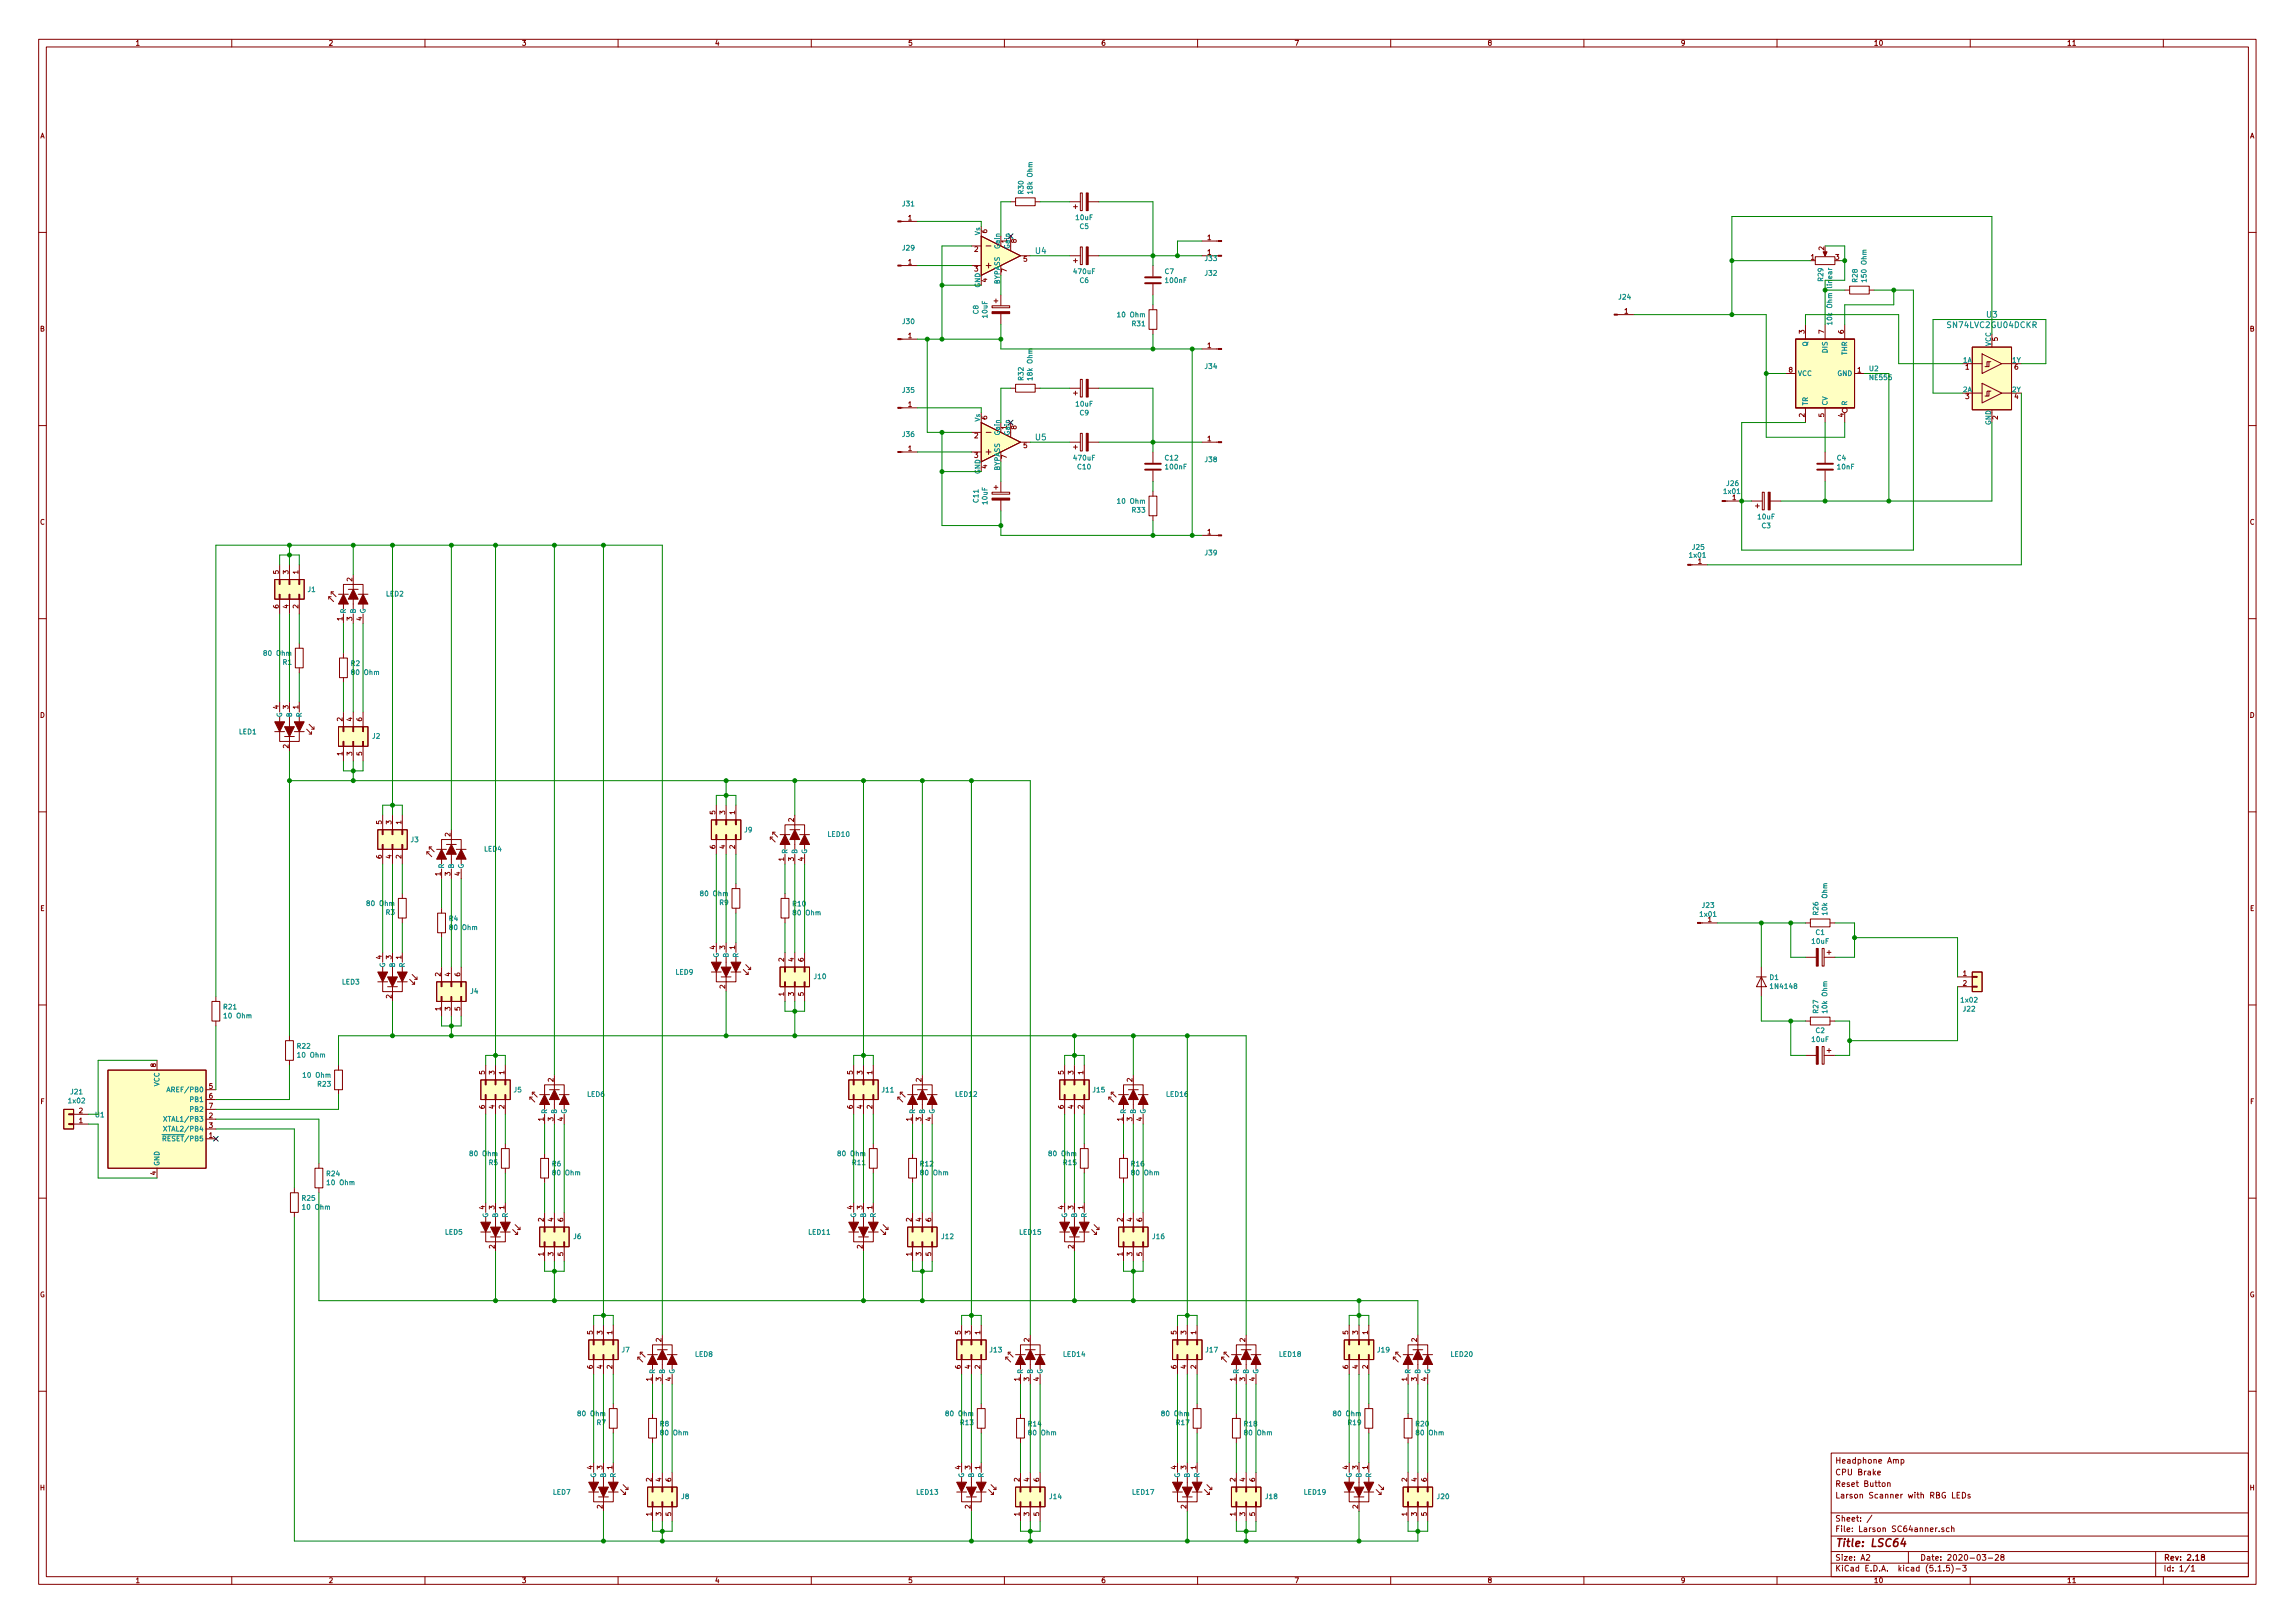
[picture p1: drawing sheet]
<svg xmlns="http://www.w3.org/2000/svg" width="594mm" height="420mm" viewBox="0 0 594 420" stroke-linecap="round" stroke-linejoin="round" font-family="sans-serif">
<defs><g id="words">
<text font-size="2.8" fill="#840000" x="475" y="400.4">Title: LSC64</text>
<g font-size="2.1" fill="#008484">
<text x="268.1" y="65.7">U4</text>
<text x="514.3" y="82.2">U3</text>
<text x="504.4" y="84.9">SN74LVC2GU04DCKR</text>
<text x="268.1" y="114">U5</text>
</g>
<g font-size="2.1" fill="#840000">
<text x="475" y="381.9">CPU Brake</text>
<text x="475" y="378.9">Headphone Amp</text>
<text x="475" y="387.9">Larson Scanner with RBG LEDs</text>
<text x="475" y="384.9">Reset Button</text>
<text x="475" y="393.9">Sheet: /</text>
<text x="475" y="396.6">File: Larson SC64anner.sch</text>
<text x="475" y="406.8">KiCad E.D.A. kicad (5.1.5)-3</text>
<text x="475" y="404">Size: A2</text>
<text x="497" y="404">Date: 2020-03-28</text>
<text x="560" y="404">Rev: 2.18</text>
<text x="560" y="406.8">Id: 1/1</text>
</g>
<g font-size="1.8" fill="#840000">
<text x="35" y="11.8">1</text>
<text x="85" y="11.8">2</text>
<text x="135" y="11.8">3</text>
<text x="185" y="11.8">4</text>
<text x="235" y="11.8">5</text>
<text x="285" y="11.8">6</text>
<text x="335" y="11.8">7</text>
<text x="385" y="11.8">8</text>
<text x="435" y="11.8">9</text>
<text x="485" y="11.8">10</text>
<text x="535" y="11.8">11</text>
<text x="10.4" y="35.8">A</text>
<text x="582.4" y="35.8">A</text>
<text x="235.1" y="57.1">1</text>
<text x="252.2" y="65.2">2</text>
<text x="255.5" y="60.3" transform="rotate(-90 255.5 60.3)">6</text>
<text x="263.1" y="62.9" transform="rotate(-90 263.1 62.9)">8</text>
<text x="312.6" y="66">1</text>
<text x="312.6" y="62.1">1</text>
<text x="472.2" y="64.8" transform="rotate(-90 472.2 64.8)">2</text>
<text x="235.1" y="68.5">1</text>
<text x="252.2" y="70.3">3</text>
<text x="260.6" y="70.5" transform="rotate(-90 260.6 70.5)">7</text>
<text x="264.9" y="67.7">5</text>
<text x="468.8" y="67.2">1</text>
<text x="475.1" y="67.2">3</text>
<text x="255.5" y="73" transform="rotate(-90 255.5 73)">4</text>
<text x="420.5" y="81.2">1</text>
<text x="10.4" y="85.8">B</text>
<text x="235.1" y="87.5">1</text>
<text x="467.1" y="86.4" transform="rotate(-90 467.1 86.4)">3</text>
<text x="472.2" y="86.4" transform="rotate(-90 472.2 86.4)">7</text>
<text x="477.3" y="86.4" transform="rotate(-90 477.3 86.4)">6</text>
<text x="517.1" y="88.3" transform="rotate(-90 517.1 88.3)">5</text>
<text x="582.4" y="85.8">B</text>
<text x="312.6" y="90.1">1</text>
<text x="508.8" y="95.7">1</text>
<text x="521.5" y="95.7">6</text>
<text x="463.1" y="96.4">8</text>
<text x="480.8" y="96.4">1</text>
<text x="235.1" y="105.3">1</text>
<text x="467.1" y="108" transform="rotate(-90 467.1 108)">2</text>
<text x="472.2" y="108" transform="rotate(-90 472.2 108)">5</text>
<text x="477.3" y="108" transform="rotate(-90 477.3 108)">4</text>
<text x="508.8" y="103.3">3</text>
<text x="521.5" y="103.3">4</text>
<text x="252.2" y="113.5">2</text>
<text x="255.5" y="108.6" transform="rotate(-90 255.5 108.6)">6</text>
<text x="263.1" y="111.1" transform="rotate(-90 263.1 111.1)">8</text>
<text x="517.1" y="108.6" transform="rotate(-90 517.1 108.6)">2</text>
<text x="235.1" y="116.8">1</text>
<text x="252.2" y="118.5">3</text>
<text x="260.6" y="118.8" transform="rotate(-90 260.6 118.8)">7</text>
<text x="264.9" y="116">5</text>
<text x="312.6" y="114.2">1</text>
<text x="255.5" y="121.3" transform="rotate(-90 255.5 121.3)">4</text>
<text x="448.5" y="129.5">1</text>
<text x="10.4" y="135.8">C</text>
<text x="582.4" y="135.8">C</text>
<text x="312.6" y="138.3">1</text>
<text x="72.1" y="148.6" transform="rotate(-90 72.1 148.6)">5</text>
<text x="74.7" y="148.6" transform="rotate(-90 74.7 148.6)">3</text>
<text x="77.2" y="148.6" transform="rotate(-90 77.2 148.6)">1</text>
<text x="439.6" y="146">1</text>
<text x="91.2" y="150.5" transform="rotate(-90 91.2 150.5)">2</text>
<text x="72.1" y="157.5" transform="rotate(-90 72.1 157.5)">6</text>
<text x="74.7" y="157.5" transform="rotate(-90 74.7 157.5)">4</text>
<text x="77.2" y="157.5" transform="rotate(-90 77.2 157.5)">2</text>
<text x="88.6" y="160.7" transform="rotate(-90 88.6 160.7)">1</text>
<text x="91.2" y="160.7" transform="rotate(-90 91.2 160.7)">3</text>
<text x="93.7" y="160.7" transform="rotate(-90 93.7 160.7)">4</text>
<text x="10.4" y="185.8">D</text>
<text x="72.1" y="183.5" transform="rotate(-90 72.1 183.5)">4</text>
<text x="74.7" y="183.5" transform="rotate(-90 74.7 183.5)">3</text>
<text x="77.2" y="183.5" transform="rotate(-90 77.2 183.5)">1</text>
<text x="582.4" y="185.8">D</text>
<text x="88.6" y="186.7" transform="rotate(-90 88.6 186.7)">2</text>
<text x="91.2" y="186.7" transform="rotate(-90 91.2 186.7)">4</text>
<text x="93.7" y="186.7" transform="rotate(-90 93.7 186.7)">6</text>
<text x="74.7" y="193.7" transform="rotate(-90 74.7 193.7)">2</text>
<text x="88.6" y="195.6" transform="rotate(-90 88.6 195.6)">1</text>
<text x="91.2" y="195.6" transform="rotate(-90 91.2 195.6)">3</text>
<text x="93.7" y="195.6" transform="rotate(-90 93.7 195.6)">5</text>
<text x="98.8" y="213.4" transform="rotate(-90 98.8 213.4)">5</text>
<text x="101.3" y="213.4" transform="rotate(-90 101.3 213.4)">3</text>
<text x="103.9" y="213.4" transform="rotate(-90 103.9 213.4)">1</text>
<text x="185.2" y="210.8" transform="rotate(-90 185.2 210.8)">5</text>
<text x="187.7" y="210.8" transform="rotate(-90 187.7 210.8)">3</text>
<text x="190.2" y="210.8" transform="rotate(-90 190.2 210.8)">1</text>
<text x="205.5" y="212.7" transform="rotate(-90 205.5 212.7)">2</text>
<text x="116.6" y="216.6" transform="rotate(-90 116.6 216.6)">2</text>
<text x="185.2" y="219.7" transform="rotate(-90 185.2 219.7)">6</text>
<text x="187.7" y="219.7" transform="rotate(-90 187.7 219.7)">4</text>
<text x="190.2" y="219.7" transform="rotate(-90 190.2 219.7)">2</text>
<text x="98.8" y="222.3" transform="rotate(-90 98.8 222.3)">6</text>
<text x="101.3" y="222.3" transform="rotate(-90 101.3 222.3)">4</text>
<text x="103.9" y="222.3" transform="rotate(-90 103.9 222.3)">2</text>
<text x="114" y="226.7" transform="rotate(-90 114 226.7)">1</text>
<text x="116.6" y="226.7" transform="rotate(-90 116.6 226.7)">3</text>
<text x="119.1" y="226.7" transform="rotate(-90 119.1 226.7)">4</text>
<text x="202.9" y="222.9" transform="rotate(-90 202.9 222.9)">1</text>
<text x="205.5" y="222.9" transform="rotate(-90 205.5 222.9)">3</text>
<text x="208" y="222.9" transform="rotate(-90 208 222.9)">4</text>
<text x="10.4" y="235.8">E</text>
<text x="442.1" y="238.7">1</text>
<text x="582.4" y="235.8">E</text>
<text x="185.2" y="245.8" transform="rotate(-90 185.2 245.8)">4</text>
<text x="187.7" y="245.8" transform="rotate(-90 187.7 245.8)">3</text>
<text x="190.2" y="245.8" transform="rotate(-90 190.2 245.8)">1</text>
<text x="98.8" y="248.3" transform="rotate(-90 98.8 248.3)">4</text>
<text x="101.3" y="248.3" transform="rotate(-90 101.3 248.3)">3</text>
<text x="103.9" y="248.3" transform="rotate(-90 103.9 248.3)">1</text>
<text x="202.9" y="248.9" transform="rotate(-90 202.9 248.9)">2</text>
<text x="205.5" y="248.9" transform="rotate(-90 205.5 248.9)">4</text>
<text x="208" y="248.9" transform="rotate(-90 208 248.9)">6</text>
<text x="114" y="252.7" transform="rotate(-90 114 252.7)">2</text>
<text x="116.6" y="252.7" transform="rotate(-90 116.6 252.7)">4</text>
<text x="119.1" y="252.7" transform="rotate(-90 119.1 252.7)">6</text>
<text x="187.7" y="255.9" transform="rotate(-90 187.7 255.9)">2</text>
<text x="202.9" y="257.8" transform="rotate(-90 202.9 257.8)">1</text>
<text x="205.5" y="257.8" transform="rotate(-90 205.5 257.8)">3</text>
<text x="208" y="257.8" transform="rotate(-90 208 257.8)">5</text>
<text x="508.2" y="252.6">1</text>
<text x="508.2" y="255.2">2</text>
<text x="101.3" y="258.5" transform="rotate(-90 101.3 258.5)">2</text>
<text x="114" y="261.6" transform="rotate(-90 114 261.6)">1</text>
<text x="116.6" y="261.6" transform="rotate(-90 116.6 261.6)">3</text>
<text x="119.1" y="261.6" transform="rotate(-90 119.1 261.6)">5</text>
<text x="40.4" y="276.2" transform="rotate(-90 40.4 276.2)">8</text>
<text x="54.1" y="281.9">5</text>
<text x="125.5" y="278.1" transform="rotate(-90 125.5 278.1)">5</text>
<text x="128" y="278.1" transform="rotate(-90 128 278.1)">3</text>
<text x="130.6" y="278.1" transform="rotate(-90 130.6 278.1)">1</text>
<text x="143.3" y="280.1" transform="rotate(-90 143.3 280.1)">2</text>
<text x="220.7" y="278.1" transform="rotate(-90 220.7 278.1)">5</text>
<text x="223.3" y="278.1" transform="rotate(-90 223.3 278.1)">3</text>
<text x="225.8" y="278.1" transform="rotate(-90 225.8 278.1)">1</text>
<text x="238.5" y="280.1" transform="rotate(-90 238.5 280.1)">2</text>
<text x="275.3" y="278.1" transform="rotate(-90 275.3 278.1)">5</text>
<text x="277.9" y="278.1" transform="rotate(-90 277.9 278.1)">3</text>
<text x="280.4" y="278.1" transform="rotate(-90 280.4 278.1)">1</text>
<text x="293.1" y="280.1" transform="rotate(-90 293.1 280.1)">2</text>
<text x="10.5" y="285.8">F</text>
<text x="54.1" y="284.4">6</text>
<text x="54.1" y="286.9">7</text>
<text x="125.5" y="287" transform="rotate(-90 125.5 287)">6</text>
<text x="128" y="287" transform="rotate(-90 128 287)">4</text>
<text x="130.6" y="287" transform="rotate(-90 130.6 287)">2</text>
<text x="220.7" y="287" transform="rotate(-90 220.7 287)">6</text>
<text x="223.3" y="287" transform="rotate(-90 223.3 287)">4</text>
<text x="225.8" y="287" transform="rotate(-90 225.8 287)">2</text>
<text x="275.3" y="287" transform="rotate(-90 275.3 287)">6</text>
<text x="277.9" y="287" transform="rotate(-90 277.9 287)">4</text>
<text x="280.4" y="287" transform="rotate(-90 280.4 287)">2</text>
<text x="582.5" y="285.8">F</text>
<text x="20.5" y="290.7">1</text>
<text x="20.5" y="288.2">2</text>
<text x="54.1" y="289.5">2</text>
<text x="54.1" y="292">3</text>
<text x="140.7" y="290.2" transform="rotate(-90 140.7 290.2)">1</text>
<text x="143.3" y="290.2" transform="rotate(-90 143.3 290.2)">3</text>
<text x="145.8" y="290.2" transform="rotate(-90 145.8 290.2)">4</text>
<text x="236" y="290.2" transform="rotate(-90 236 290.2)">1</text>
<text x="238.5" y="290.2" transform="rotate(-90 238.5 290.2)">3</text>
<text x="241" y="290.2" transform="rotate(-90 241 290.2)">4</text>
<text x="290.6" y="290.2" transform="rotate(-90 290.6 290.2)">1</text>
<text x="293.1" y="290.2" transform="rotate(-90 293.1 290.2)">3</text>
<text x="295.7" y="290.2" transform="rotate(-90 295.7 290.2)">4</text>
<text x="54.1" y="294.6">1</text>
<text x="40.4" y="304.2" transform="rotate(-90 40.4 304.2)">4</text>
<text x="125.5" y="313.1" transform="rotate(-90 125.5 313.1)">4</text>
<text x="128" y="313.1" transform="rotate(-90 128 313.1)">3</text>
<text x="130.6" y="313.1" transform="rotate(-90 130.6 313.1)">1</text>
<text x="140.7" y="316.2" transform="rotate(-90 140.7 316.2)">2</text>
<text x="143.3" y="316.2" transform="rotate(-90 143.3 316.2)">4</text>
<text x="145.8" y="316.2" transform="rotate(-90 145.8 316.2)">6</text>
<text x="220.7" y="313.1" transform="rotate(-90 220.7 313.1)">4</text>
<text x="223.3" y="313.1" transform="rotate(-90 223.3 313.1)">3</text>
<text x="225.8" y="313.1" transform="rotate(-90 225.8 313.1)">1</text>
<text x="236" y="316.2" transform="rotate(-90 236 316.2)">2</text>
<text x="238.5" y="316.2" transform="rotate(-90 238.5 316.2)">4</text>
<text x="241" y="316.2" transform="rotate(-90 241 316.2)">6</text>
<text x="275.3" y="313.1" transform="rotate(-90 275.3 313.1)">4</text>
<text x="277.9" y="313.1" transform="rotate(-90 277.9 313.1)">3</text>
<text x="280.4" y="313.1" transform="rotate(-90 280.4 313.1)">1</text>
<text x="290.6" y="316.2" transform="rotate(-90 290.6 316.2)">2</text>
<text x="293.1" y="316.2" transform="rotate(-90 293.1 316.2)">4</text>
<text x="295.7" y="316.2" transform="rotate(-90 295.7 316.2)">6</text>
<text x="128" y="323.2" transform="rotate(-90 128 323.2)">2</text>
<text x="223.3" y="323.2" transform="rotate(-90 223.3 323.2)">2</text>
<text x="277.9" y="323.2" transform="rotate(-90 277.9 323.2)">2</text>
<text x="140.7" y="325.1" transform="rotate(-90 140.7 325.1)">1</text>
<text x="143.3" y="325.1" transform="rotate(-90 143.3 325.1)">3</text>
<text x="145.8" y="325.1" transform="rotate(-90 145.8 325.1)">5</text>
<text x="236" y="325.1" transform="rotate(-90 236 325.1)">1</text>
<text x="238.5" y="325.1" transform="rotate(-90 238.5 325.1)">3</text>
<text x="241" y="325.1" transform="rotate(-90 241 325.1)">5</text>
<text x="290.6" y="325.1" transform="rotate(-90 290.6 325.1)">1</text>
<text x="293.1" y="325.1" transform="rotate(-90 293.1 325.1)">3</text>
<text x="295.7" y="325.1" transform="rotate(-90 295.7 325.1)">5</text>
<text x="10.3" y="335.8">G</text>
<text x="582.3" y="335.8">G</text>
<text x="153.4" y="345.5" transform="rotate(-90 153.4 345.5)">5</text>
<text x="156" y="345.5" transform="rotate(-90 156 345.5)">3</text>
<text x="158.5" y="345.5" transform="rotate(-90 158.5 345.5)">1</text>
<text x="171.2" y="347.4" transform="rotate(-90 171.2 347.4)">2</text>
<text x="248.7" y="345.5" transform="rotate(-90 248.7 345.5)">5</text>
<text x="251.2" y="345.5" transform="rotate(-90 251.2 345.5)">3</text>
<text x="253.7" y="345.5" transform="rotate(-90 253.7 345.5)">1</text>
<text x="266.4" y="347.4" transform="rotate(-90 266.4 347.4)">2</text>
<text x="304.5" y="345.5" transform="rotate(-90 304.5 345.5)">5</text>
<text x="307.1" y="345.5" transform="rotate(-90 307.1 345.5)">3</text>
<text x="309.6" y="345.5" transform="rotate(-90 309.6 345.5)">1</text>
<text x="322.3" y="347.4" transform="rotate(-90 322.3 347.4)">2</text>
<text x="349" y="345.5" transform="rotate(-90 349 345.5)">5</text>
<text x="351.5" y="345.5" transform="rotate(-90 351.5 345.5)">3</text>
<text x="354.1" y="345.5" transform="rotate(-90 354.1 345.5)">1</text>
<text x="366.8" y="347.4" transform="rotate(-90 366.8 347.4)">2</text>
<text x="153.4" y="354.3" transform="rotate(-90 153.4 354.3)">6</text>
<text x="156" y="354.3" transform="rotate(-90 156 354.3)">4</text>
<text x="158.5" y="354.3" transform="rotate(-90 158.5 354.3)">2</text>
<text x="168.7" y="357.5" transform="rotate(-90 168.7 357.5)">1</text>
<text x="171.2" y="357.5" transform="rotate(-90 171.2 357.5)">3</text>
<text x="173.7" y="357.5" transform="rotate(-90 173.7 357.5)">4</text>
<text x="248.7" y="354.3" transform="rotate(-90 248.7 354.3)">6</text>
<text x="251.2" y="354.3" transform="rotate(-90 251.2 354.3)">4</text>
<text x="253.7" y="354.3" transform="rotate(-90 253.7 354.3)">2</text>
<text x="263.9" y="357.5" transform="rotate(-90 263.9 357.5)">1</text>
<text x="266.4" y="357.5" transform="rotate(-90 266.4 357.5)">3</text>
<text x="269" y="357.5" transform="rotate(-90 269 357.5)">4</text>
<text x="304.5" y="354.3" transform="rotate(-90 304.5 354.3)">6</text>
<text x="307.1" y="354.3" transform="rotate(-90 307.1 354.3)">4</text>
<text x="309.6" y="354.3" transform="rotate(-90 309.6 354.3)">2</text>
<text x="319.8" y="357.5" transform="rotate(-90 319.8 357.5)">1</text>
<text x="322.3" y="357.5" transform="rotate(-90 322.3 357.5)">3</text>
<text x="324.9" y="357.5" transform="rotate(-90 324.9 357.5)">4</text>
<text x="349" y="354.3" transform="rotate(-90 349 354.3)">6</text>
<text x="351.5" y="354.3" transform="rotate(-90 351.5 354.3)">4</text>
<text x="354.1" y="354.3" transform="rotate(-90 354.1 354.3)">2</text>
<text x="364.2" y="357.5" transform="rotate(-90 364.2 357.5)">1</text>
<text x="366.8" y="357.5" transform="rotate(-90 366.8 357.5)">3</text>
<text x="369.3" y="357.5" transform="rotate(-90 369.3 357.5)">4</text>
<text x="153.4" y="380.4" transform="rotate(-90 153.4 380.4)">4</text>
<text x="156" y="380.4" transform="rotate(-90 156 380.4)">3</text>
<text x="158.5" y="380.4" transform="rotate(-90 158.5 380.4)">1</text>
<text x="168.7" y="383.6" transform="rotate(-90 168.7 383.6)">2</text>
<text x="171.2" y="383.6" transform="rotate(-90 171.2 383.6)">4</text>
<text x="173.7" y="383.6" transform="rotate(-90 173.7 383.6)">6</text>
<text x="248.7" y="380.4" transform="rotate(-90 248.7 380.4)">4</text>
<text x="251.2" y="380.4" transform="rotate(-90 251.2 380.4)">3</text>
<text x="253.7" y="380.4" transform="rotate(-90 253.7 380.4)">1</text>
<text x="263.9" y="383.6" transform="rotate(-90 263.9 383.6)">2</text>
<text x="266.4" y="383.6" transform="rotate(-90 266.4 383.6)">4</text>
<text x="269" y="383.6" transform="rotate(-90 269 383.6)">6</text>
<text x="304.5" y="380.4" transform="rotate(-90 304.5 380.4)">4</text>
<text x="307.1" y="380.4" transform="rotate(-90 307.1 380.4)">3</text>
<text x="309.6" y="380.4" transform="rotate(-90 309.6 380.4)">1</text>
<text x="319.8" y="383.6" transform="rotate(-90 319.8 383.6)">2</text>
<text x="322.3" y="383.6" transform="rotate(-90 322.3 383.6)">4</text>
<text x="324.9" y="383.6" transform="rotate(-90 324.9 383.6)">6</text>
<text x="349" y="380.4" transform="rotate(-90 349 380.4)">4</text>
<text x="351.5" y="380.4" transform="rotate(-90 351.5 380.4)">3</text>
<text x="354.1" y="380.4" transform="rotate(-90 354.1 380.4)">1</text>
<text x="364.2" y="383.6" transform="rotate(-90 364.2 383.6)">2</text>
<text x="366.8" y="383.6" transform="rotate(-90 366.8 383.6)">4</text>
<text x="369.3" y="383.6" transform="rotate(-90 369.3 383.6)">6</text>
<text x="10.4" y="385.8">H</text>
<text x="582.4" y="385.8">H</text>
<text x="156" y="390.5" transform="rotate(-90 156 390.5)">2</text>
<text x="168.7" y="392.4" transform="rotate(-90 168.7 392.4)">1</text>
<text x="171.2" y="392.4" transform="rotate(-90 171.2 392.4)">3</text>
<text x="173.7" y="392.4" transform="rotate(-90 173.7 392.4)">5</text>
<text x="251.2" y="390.5" transform="rotate(-90 251.2 390.5)">2</text>
<text x="263.9" y="392.4" transform="rotate(-90 263.9 392.4)">1</text>
<text x="266.4" y="392.4" transform="rotate(-90 266.4 392.4)">3</text>
<text x="269" y="392.4" transform="rotate(-90 269 392.4)">5</text>
<text x="307.1" y="390.5" transform="rotate(-90 307.1 390.5)">2</text>
<text x="319.8" y="392.4" transform="rotate(-90 319.8 392.4)">1</text>
<text x="322.3" y="392.4" transform="rotate(-90 322.3 392.4)">3</text>
<text x="324.9" y="392.4" transform="rotate(-90 324.9 392.4)">5</text>
<text x="351.5" y="390.5" transform="rotate(-90 351.5 390.5)">2</text>
<text x="364.2" y="392.4" transform="rotate(-90 364.2 392.4)">1</text>
<text x="366.8" y="392.4" transform="rotate(-90 366.8 392.4)">3</text>
<text x="369.3" y="392.4" transform="rotate(-90 369.3 392.4)">5</text>
<text x="35" y="409.8">1</text>
<text x="85" y="409.8">2</text>
<text x="135" y="409.8">3</text>
<text x="185" y="409.8">4</text>
<text x="235" y="409.8">5</text>
<text x="285" y="409.8">6</text>
<text x="335" y="409.8">7</text>
<text x="385" y="409.8">8</text>
<text x="435" y="409.8">9</text>
<text x="485" y="409.8">10</text>
<text x="535" y="409.8">11</text>
</g>
<g font-size="1.8" fill="#008484">
<text x="233.7" y="53.4">J31</text>
<text x="264.9" y="50.2" transform="rotate(-90 264.9 50.2)">R30</text>
<text x="267.3" y="49.8" transform="rotate(-90 267.3 49.8)">18k Ohm</text>
<text x="278.6" y="57">10uF</text>
<text x="279.6" y="59.3">C5</text>
<text x="233.7" y="64.8">J29</text>
<text x="253.7" y="60.9" transform="rotate(-90 253.7 60.9)">Vs</text>
<text x="258.8" y="64.4" transform="rotate(-90 258.8 64.4)">Gain</text>
<text x="260.6" y="62.9" transform="rotate(-90 260.6 62.9)">1</text>
<text x="261.4" y="64.4" transform="rotate(-90 261.4 64.4)">Gain</text>
<text x="278.1" y="70.9">470uF</text>
<text x="301.6" y="70.9">C7</text>
<text x="312" y="71.4">J32</text>
<text x="312" y="67.6">J33</text>
<text x="253.7" y="74.5" transform="rotate(-90 253.7 74.5)">GND</text>
<text x="258.8" y="73.7" transform="rotate(-90 258.8 73.7)">BYPASS</text>
<text x="279.6" y="73.2">C6</text>
<text x="301.8" y="73.2">100nF</text>
<text x="419.1" y="77.5">J24</text>
<text x="472" y="72.8" transform="rotate(-90 472 72.8)">R29</text>
<text x="480.8" y="73" transform="rotate(-90 480.8 73)">R28</text>
<text x="483.2" y="72.6" transform="rotate(-90 483.2 72.6)">150 Ohm</text>
<text x="233.7" y="83.9">J30</text>
<text x="253.3" y="81.3" transform="rotate(-90 253.3 81.3)">C8</text>
<text x="255.6" y="82.2" transform="rotate(-90 255.6 82.2)">10uF</text>
<text x="289.6" y="82.1">10 Ohm</text>
<text x="293.1" y="84.4">R31</text>
<text x="468" y="89.7" transform="rotate(-90 468 89.7)">Q</text>
<text x="515.4" y="89.7" transform="rotate(-90 515.4 89.7)">VCC</text>
<text x="312" y="95.5">J34</text>
<text x="473.1" y="91.3" transform="rotate(-90 473.1 91.3)">DIS</text>
<text x="478.2" y="91.9" transform="rotate(-90 478.2 91.9)">THR</text>
<text x="508.2" y="93.9">1A</text>
<text x="520.9" y="93.9">1Y</text>
<text x="233.7" y="101.7">J35</text>
<text x="264.9" y="98.4" transform="rotate(-90 264.9 98.4)">R32</text>
<text x="267.3" y="98.1" transform="rotate(-90 267.3 98.1)">18k Ohm</text>
<text x="465.3" y="97.3">VCC</text>
<text x="475.6" y="97.3">GND</text>
<text x="483.9" y="96.1">U2</text>
<text x="484.1" y="98.4">NE555</text>
<text x="508.2" y="101.5">2A</text>
<text x="520.9" y="101.5">2Y</text>
<text x="278.6" y="105.2">10uF</text>
<text x="279.6" y="107.5">C9</text>
<text x="468" y="105.1" transform="rotate(-90 468 105.1)">TR</text>
<text x="473.1" y="105.1" transform="rotate(-90 473.1 105.1)">CV</text>
<text x="478.2" y="105.1" transform="rotate(-90 478.2 105.1)">R</text>
<text x="233.7" y="113.1">J36</text>
<text x="253.7" y="109.2" transform="rotate(-90 253.7 109.2)">Vs</text>
<text x="258.8" y="112.6" transform="rotate(-90 258.8 112.6)">Gain</text>
<text x="260.6" y="111.1" transform="rotate(-90 260.6 111.1)">1</text>
<text x="261.4" y="112.6" transform="rotate(-90 261.4 112.6)">Gain</text>
<text x="515.4" y="110.1" transform="rotate(-90 515.4 110.1)">GND</text>
<text x="278.1" y="119.2">470uF</text>
<text x="301.7" y="119.2">C12</text>
<text x="312" y="119.6">J38</text>
<text x="475.6" y="119.2">C4</text>
<text x="253.7" y="122.8" transform="rotate(-90 253.7 122.8)">GND</text>
<text x="258.8" y="121.9" transform="rotate(-90 258.8 121.9)">BYPASS</text>
<text x="279" y="121.5">C10</text>
<text x="301.8" y="121.5">100nF</text>
<text x="447" y="125.8">J26</text>
<text x="475.7" y="121.5">10nF</text>
<text x="253.3" y="130" transform="rotate(-90 253.3 130)">C11</text>
<text x="255.6" y="130.5" transform="rotate(-90 255.6 130.5)">10uF</text>
<text x="289.6" y="130.4">10 Ohm</text>
<text x="446.4" y="127.9">1x01</text>
<text x="293.1" y="132.7">R33</text>
<text x="455.1" y="134.4">10uF</text>
<text x="456.1" y="136.7">C3</text>
<text x="312" y="143.8">J39</text>
<text x="438.1" y="142.3">J25</text>
<text x="437.5" y="144.4">1x01</text>
<text x="79.7" y="153.3">J1</text>
<text x="99.9" y="154.4">LED2</text>
<text x="89.5" y="158.9" transform="rotate(-90 89.5 158.9)">R</text>
<text x="92.1" y="158.9" transform="rotate(-90 92.1 158.9)">B</text>
<text x="94.6" y="158.9" transform="rotate(-90 94.6 158.9)">G</text>
<text x="68.6" y="169.8">80 Ohm</text>
<text x="73.3" y="172.1">R1</text>
<text x="90.9" y="172.4">R2</text>
<text x="91.3" y="174.7">80 Ohm</text>
<text x="73" y="185.7" transform="rotate(-90 73 185.7)">G</text>
<text x="75.6" y="185.6" transform="rotate(-90 75.6 185.6)">B</text>
<text x="78.1" y="185.6" transform="rotate(-90 78.1 185.6)">R</text>
<text x="61.9" y="190.1">LED1</text>
<text x="96.4" y="191.2">J2</text>
<text x="192.7" y="215.5">J9</text>
<text x="106.4" y="218">J3</text>
<text x="125.3" y="220.4">LED4</text>
<text x="203.8" y="221.1" transform="rotate(-90 203.8 221.1)">R</text>
<text x="206.4" y="221.1" transform="rotate(-90 206.4 221.1)">B</text>
<text x="208.9" y="221.1" transform="rotate(-90 208.9 221.1)">G</text>
<text x="214.4" y="216.6">LED10</text>
<text x="114.9" y="224.9" transform="rotate(-90 114.9 224.9)">R</text>
<text x="117.5" y="224.9" transform="rotate(-90 117.5 224.9)">B</text>
<text x="120" y="224.9" transform="rotate(-90 120 224.9)">G</text>
<text x="181.6" y="232">80 Ohm</text>
<text x="95.3" y="234.5">80 Ohm</text>
<text x="99.9" y="236.8">R3</text>
<text x="116.3" y="238.4">R4</text>
<text x="186.3" y="234.3">R9</text>
<text x="205.3" y="234.6">R10</text>
<text x="205.6" y="236.9">80 Ohm</text>
<text x="440.2" y="237.3">1x01</text>
<text x="440.7" y="235">J23</text>
<text x="470.7" y="236.8" transform="rotate(-90 470.7 236.8)">R26</text>
<text x="473" y="236.5" transform="rotate(-90 473 236.5)">10k Ohm</text>
<text x="116.7" y="240.8">80 Ohm</text>
<text x="469.1" y="244.3">10uF</text>
<text x="470.1" y="242">C1</text>
<text x="99.7" y="250.5" transform="rotate(-90 99.7 250.5)">G</text>
<text x="102.2" y="250.4" transform="rotate(-90 102.2 250.4)">B</text>
<text x="104.8" y="250.4" transform="rotate(-90 104.8 250.4)">R</text>
<text x="186.1" y="247.9" transform="rotate(-90 186.1 247.9)">G</text>
<text x="188.6" y="247.8" transform="rotate(-90 188.6 247.8)">B</text>
<text x="191.1" y="247.8" transform="rotate(-90 191.1 247.8)">R</text>
<text x="88.5" y="254.9">LED3</text>
<text x="121.8" y="257.3">J4</text>
<text x="174.9" y="252.3">LED9</text>
<text x="210.8" y="253.5">J10</text>
<text x="458.1" y="253.7">D1</text>
<text x="458.6" y="256">1N4148</text>
<text x="57.9" y="261.3">R21</text>
<text x="58.3" y="263.6">10 Ohm</text>
<text x="470.7" y="262.2" transform="rotate(-90 470.7 262.2)">R27</text>
<text x="473" y="261.9" transform="rotate(-90 473 261.9)">10k Ohm</text>
<text x="507.8" y="259.5">1x02</text>
<text x="508.3" y="261.8">J22</text>
<text x="469.1" y="269.7">10uF</text>
<text x="470.1" y="267.4">C2</text>
<text x="77" y="271.5">R22</text>
<text x="77.3" y="273.8">10 Ohm</text>
<text x="41.3" y="281.3" transform="rotate(-90 41.3 281.3)">VCC</text>
<text x="78.8" y="279">10 Ohm</text>
<text x="82.3" y="281.3">R23</text>
<text x="17.9" y="285.6">1x02</text>
<text x="18.4" y="283.3">J21</text>
<text x="44.1" y="282.7">AREF/PB0</text>
<text x="49.4" y="285.3">PB1</text>
<text x="49.4" y="287.8">PB2</text>
<text x="133" y="282.8">J5</text>
<text x="152" y="283.9">LED6</text>
<text x="228.4" y="282.8">J11</text>
<text x="247.4" y="283.9">LED12</text>
<text x="283" y="282.8">J15</text>
<text x="302" y="283.9">LED16</text>
<text x="24.7" y="289.2">U1</text>
<text x="43.3" y="290.4">XTAL1/PB3</text>
<text x="43.3" y="292.9">XTAL2/PB4</text>
<text x="141.6" y="288.4" transform="rotate(-90 141.6 288.4)">R</text>
<text x="144.1" y="288.4" transform="rotate(-90 144.1 288.4)">B</text>
<text x="146.7" y="288.4" transform="rotate(-90 146.7 288.4)">G</text>
<text x="236.9" y="288.4" transform="rotate(-90 236.9 288.4)">R</text>
<text x="239.4" y="288.4" transform="rotate(-90 239.4 288.4)">B</text>
<text x="241.9" y="288.4" transform="rotate(-90 241.9 288.4)">G</text>
<text x="291.5" y="288.4" transform="rotate(-90 291.5 288.4)">R</text>
<text x="294" y="288.4" transform="rotate(-90 294 288.4)">B</text>
<text x="296.5" y="288.4" transform="rotate(-90 296.5 288.4)">G</text>
<text x="43" y="295.4">RESET/PB5</text>
<text x="121.9" y="299.3">80 Ohm</text>
<text x="217.2" y="299.3">80 Ohm</text>
<text x="271.8" y="299.3">80 Ohm</text>
<text x="41.3" y="301.9" transform="rotate(-90 41.3 301.9)">GND</text>
<text x="84.6" y="304.5">R24</text>
<text x="126.6" y="301.6">R5</text>
<text x="143" y="301.9">R6</text>
<text x="143.4" y="304.3">80 Ohm</text>
<text x="220.7" y="301.6">R11</text>
<text x="238.3" y="301.9">R12</text>
<text x="238.6" y="304.3">80 Ohm</text>
<text x="275.3" y="301.6">R15</text>
<text x="292.9" y="301.9">R16</text>
<text x="293.2" y="304.3">80 Ohm</text>
<text x="78.3" y="310.8">R25</text>
<text x="85" y="306.8">10 Ohm</text>
<text x="78.6" y="313.1">10 Ohm</text>
<text x="126.4" y="315.3" transform="rotate(-90 126.4 315.3)">G</text>
<text x="128.9" y="315.2" transform="rotate(-90 128.9 315.2)">B</text>
<text x="131.4" y="315.2" transform="rotate(-90 131.4 315.2)">R</text>
<text x="221.6" y="315.3" transform="rotate(-90 221.6 315.3)">G</text>
<text x="224.2" y="315.2" transform="rotate(-90 224.2 315.2)">B</text>
<text x="226.7" y="315.2" transform="rotate(-90 226.7 315.2)">R</text>
<text x="276.2" y="315.3" transform="rotate(-90 276.2 315.3)">G</text>
<text x="278.8" y="315.2" transform="rotate(-90 278.8 315.2)">B</text>
<text x="281.3" y="315.2" transform="rotate(-90 281.3 315.2)">R</text>
<text x="115.2" y="319.6">LED5</text>
<text x="148.5" y="320.8">J6</text>
<text x="209.4" y="319.6">LED11</text>
<text x="243.8" y="320.8">J12</text>
<text x="264" y="319.6">LED15</text>
<text x="298.4" y="320.8">J16</text>
<text x="161" y="350.1">J7</text>
<text x="180" y="351.2">LED8</text>
<text x="256.3" y="350.1">J13</text>
<text x="275.3" y="351.2">LED14</text>
<text x="312.2" y="350.1">J17</text>
<text x="331.2" y="351.2">LED18</text>
<text x="356.6" y="350.1">J19</text>
<text x="375.7" y="351.2">LED20</text>
<text x="169.5" y="355.7" transform="rotate(-90 169.5 355.7)">R</text>
<text x="172.1" y="355.7" transform="rotate(-90 172.1 355.7)">B</text>
<text x="174.6" y="355.7" transform="rotate(-90 174.6 355.7)">G</text>
<text x="264.8" y="355.7" transform="rotate(-90 264.8 355.7)">R</text>
<text x="267.3" y="355.7" transform="rotate(-90 267.3 355.7)">B</text>
<text x="269.9" y="355.7" transform="rotate(-90 269.9 355.7)">G</text>
<text x="320.7" y="355.7" transform="rotate(-90 320.7 355.7)">R</text>
<text x="323.2" y="355.7" transform="rotate(-90 323.2 355.7)">B</text>
<text x="325.8" y="355.7" transform="rotate(-90 325.8 355.7)">G</text>
<text x="365.1" y="355.7" transform="rotate(-90 365.1 355.7)">R</text>
<text x="367.7" y="355.7" transform="rotate(-90 367.7 355.7)">B</text>
<text x="370.2" y="355.7" transform="rotate(-90 370.2 355.7)">G</text>
<text x="149.9" y="366.6">80 Ohm</text>
<text x="154.5" y="368.9">R7</text>
<text x="170.9" y="369.3">R8</text>
<text x="171.3" y="371.6">80 Ohm</text>
<text x="245.1" y="366.6">80 Ohm</text>
<text x="248.7" y="368.9">R13</text>
<text x="266.2" y="369.3">R14</text>
<text x="266.6" y="371.6">80 Ohm</text>
<text x="301" y="366.6">80 Ohm</text>
<text x="304.5" y="368.9">R17</text>
<text x="322.1" y="369.3">R18</text>
<text x="322.5" y="371.6">80 Ohm</text>
<text x="345.5" y="366.6">80 Ohm</text>
<text x="349" y="368.9">R19</text>
<text x="366.5" y="369.3">R20</text>
<text x="366.9" y="371.6">80 Ohm</text>
<text x="154.3" y="382.6" transform="rotate(-90 154.3 382.6)">G</text>
<text x="156.8" y="382.5" transform="rotate(-90 156.8 382.5)">B</text>
<text x="159.4" y="382.5" transform="rotate(-90 159.4 382.5)">R</text>
<text x="249.6" y="382.6" transform="rotate(-90 249.6 382.6)">G</text>
<text x="252.1" y="382.5" transform="rotate(-90 252.1 382.5)">B</text>
<text x="254.6" y="382.5" transform="rotate(-90 254.6 382.5)">R</text>
<text x="305.4" y="382.6" transform="rotate(-90 305.4 382.6)">G</text>
<text x="308" y="382.5" transform="rotate(-90 308 382.5)">B</text>
<text x="310.5" y="382.5" transform="rotate(-90 310.5 382.5)">R</text>
<text x="349.9" y="382.6" transform="rotate(-90 349.9 382.6)">G</text>
<text x="352.4" y="382.5" transform="rotate(-90 352.4 382.5)">B</text>
<text x="355" y="382.5" transform="rotate(-90 355 382.5)">R</text>
<text x="143.2" y="386.9">LED7</text>
<text x="176.4" y="388.1">J8</text>
<text x="237.3" y="386.9">LED13</text>
<text x="271.8" y="388.1">J14</text>
<text x="293.2" y="386.9">LED17</text>
<text x="327.6" y="388.1">J18</text>
<text x="337.6" y="386.9">LED19</text>
<text x="372.1" y="388.1">J20</text>
</g>
<text font-size="1.8" fill="#008400" x="474.3" y="83.1" transform="rotate(-90 474.3 83.1)">10k Ohm linear</text>
</g></defs>
<g fill="none" stroke="#840000" stroke-width=".26">
<path d="M10 10.2h574v400h-574zM12 12.2h570v396h-570zM60 10.2v2M110 10.2v2M160 10.2v2M210 10.2v2M260 10.2v2M310 10.2v2M360 10.2v2M410 10.2v2M460 10.2v2M510 10.2v2"/>
<path d="M536.5 11.8h.8M560 10.2v2M233.3 57.3h4.2M261.6 52.2h1.3M262.9 51.2h5.1v2.1h-5.1zM268 52.2h1.2M276.9 52.2h2.8M277.9 53.5h1M278.4 53v1M279.7 50h.5v4.5h-.5zM281.7 52.2h2.8M10 60.2h2"/>
<path d="M233.3 68.7h4.2M251.5 68.7h2.5M251.5 63.7h2.5M254 61.1l10.2 5.1-10.2 5.1zM255.3 68.7h1.2M255.3 63.7h1.2M255.9 68.1v1.3M256.8 79.2h4.6v.5h-4.6zM257.3 77.9h1M257.8 77.4v1M259.1 76.4v2.8M261.6 63.7v1.2"/>
<path d="M264.2 66.2h2.5M276.9 66.2h2.8M277.9 67.5h1M278.4 67v1M279.7 63.9h.5v4.6h-.5zM281.7 66.2h2.8M298.4 68.7v2.8M298.4 73.6v2.8M298.4 78.9v1.3M311.1 66.2h3.9M311.1 62.4h4.3M469.9 66.5h5.1v2h-5.1z"/>
<path d="M472.4 64.9v1.1M477.5 75.1h1.3M478.8 74.1h5.1v2h-5.1zM483.9 75.1h1.2M582 60.2h2M233.3 87.8h4.2M259.1 81.2v2.8M262.9 99.5h5.1v2h-5.1zM279.7 98.2h.5v4.6h-.5zM297.4 80.2h2.1v5.1h-2.1zM298.4 85.3v1.2M311.1 90.3h4.3"/>
<path d="M418.7 81.4h4.2M462.3 96.7h2.5M464.8 87.8h15.3v17.8h-15.3zM467.4 84v3.8M472.4 84v3.8M477.5 84v3.8M480.1 96.7h2.5M510.5 89.9h10.2v16.2h-10.2zM510.5 94.1h2.6M513.1 99.2l5.1 2.6-5.1 2.5zM513.1 91.6l5.1 2.5-5.1 2.6zM514.9 93.6h-.6v1.3h-.5"/>
<path d="M515.4 93.6h-.5v1.3h-.6M518.2 94.1h2.5M10 110.2h2M233.3 105.6h4.2M233.3 117h4.2M251.5 117h2.5M251.5 111.9h2.5M254 109.4l10.2 5.1-10.2 5zM255.3 117h1.2M255.3 111.9h1.2M255.9 116.4v1.2M261.6 100.5h1.3"/>
<path d="M261.6 111.9v1.3M264.2 114.5h2.5M268 100.5h1.2M276.9 114.5h2.8M276.9 100.5h2.8M277.9 101.8h1M277.9 115.7h1M278.4 101.3v1M278.4 115.2v1M279.7 112.2h.5v4.6h-.5zM281.7 114.5h2.8M281.7 100.5h2.8"/>
<path d="M298.4 117v2.8M311.1 114.5h4.3M467.4 105.6v3.8M472.4 105.6v3.8M472.4 117v2.8M477.5 106.8v2.6M510.5 101.8h2.6M514.9 101.3h-.6v1.2h-.5M515.4 101.3h-.5v1.2h-.6M518.2 101.8h2.5M582 110.2h2M256.8 127.4h4.6v.5h-4.6z"/>
<path d="M257.3 126.2h1M257.8 125.6v1.1M259.1 124.6v2.8M259.1 129.5v2.7M297.4 128.4h2.1v5.1h-2.1zM298.4 121.8v2.8M298.4 127.2v1.2M298.4 133.5v1.3M311.1 138.6h4.3M446.6 129.7h4.2M453.4 129.7h2.8M454.4 131h1"/>
<path d="M454.9 130.5v1M456.2 127.4h.5v4.6h-.5zM458.2 129.7h2.8M472.4 121.8v2.8M71.1 150h7.6v5.1h-7.6zM72.3 150h.2v1.3h-.2zM72.3 153.8h.2v1.3h-.2zM72.4 146.2v3.8M72.4 155.1v3.8M74.8 150h.3v1.3h-.3zM74.8 153.8h.3v1.3h-.3zM74.9 146.2v3.8"/>
<path d="M74.9 155.1v3.8M77.3 150h.3v1.3h-.3zM77.3 153.8h.3v1.3h-.3zM77.5 146.2v3.8M77.5 155.1v3.8M85.1 154.5l1.3 1.2M85.7 154.5h-.6v.6M85.7 153.2l1.3 1.3M86.4 153.2h-.7v.6M87.6 153.8h2.6M88.9 156.4v1.2M88.9 158.9v2.6"/>
<path d="M90.2 152.6h2.5M91.4 148.8v2.5h2.6v2.5M91.4 152.6v-1.3h-2.5v2.5M91.4 155.1v2.5M91.4 158.9v2.6M92.7 153.8h2.5M94 156.4v1.2M94 158.9v2.6M437.7 146.2h4.3M10 160.2h2M76.5 167.8h2v5.1h-2zM77.5 166.5v1.3"/>
<path d="M77.5 172.9v1.3M87.9 170.3h2v5.1h-2zM88.9 169.1v1.2M88.9 175.4v1.3M582 160.2h2M71.1 189.4h2.6M72.4 189.4v2.5h2.5v2.6M72.4 181.8v2.5M72.4 185.6v1.3M73.7 190.7h2.5M74.9 181.8v2.5M74.9 185.6v2.5"/>
<path d="M76.2 189.4h2.5M77.5 189.4v2.5h-2.6v-1.2M77.5 181.8v2.5M77.5 185.6v1.3M79.4 188.8l1.2 1.2M80 187.5l1.3 1.3M80.6 189.4v.6h-.6M81.3 188.1v.7h-.7M87.6 188.1h7.6v5.1h-7.6zM88.8 191.9h.2v1.3h-.2zM88.8 188.1h.2v1.3h-.2zM88.9 184.3v3.8"/>
<path d="M88.9 193.2v3.8M91.3 191.9h.3v1.3h-.3zM91.3 188.1h.3v1.3h-.3zM91.4 184.3v3.8M91.4 193.2v3.8M93.9 191.9h.2v1.3h-.2zM93.9 188.1h.2v1.3h-.2zM94 184.3v3.8M94 193.2v3.8M10 210.2h2M97.8 214.8h7.6v5.1h-7.6zM98.9 214.8h.3v1.3h-.3z"/>
<path d="M98.9 218.6h.3v1.3h-.3zM99.1 211v3.8M99.1 219.9v3.8M101.5 214.8h.2v1.3h-.2zM101.5 218.6h.2v1.3h-.2zM101.6 211v3.8M101.6 219.9v3.8M104 214.8h.3v1.3h-.3zM104 218.6h.3v1.3h-.3zM104.1 211v3.8M104.1 219.9v3.8M111.1 219.2l1.3 1.3"/>
<path d="M111.8 219.2h-.7v.7M113 219.9h2.6M115.6 218.6h2.5M116.8 214.8v2.5h2.6v2.6M116.8 218.6v-1.3h-2.5v2.6M118.1 219.9h2.5M184.1 212.3h7.7v5h-7.7zM185.3 212.3h.2v1.2h-.2zM185.3 216.1h.2v1.2h-.2zM185.4 208.4v3.9M185.4 217.3v3.8M187.8 212.3h.3v1.2h-.3z"/>
<path d="M187.8 216.1h.3v1.2h-.3zM188 208.4v3.9M188 217.3v3.8M190.4 212.3h.2v1.2h-.2zM190.4 216.1h.2v1.2h-.2zM190.5 208.4v3.9M190.5 217.3v3.8M199.4 216.7l1.3 1.3M200 216.7h-.6v.6M200 215.4l1.3 1.3M200.7 215.4h-.7v.7M201.9 216.1h2.6"/>
<path d="M203.2 218.6v1.3M204.5 214.8h2.5M205.7 211v2.5h2.6v2.6M205.7 214.8v-1.3h-2.5v2.6M205.7 217.3v2.6M207 216.1h2.5M208.3 218.6v1.3M582 210.2h2M103.1 232.6h2.1v5.1h-2.1zM104.1 231.3v1.3M104.1 237.7v1.2M110.5 220.5l1.3 1.3"/>
<path d="M111.1 220.5h-.6v.6M113.3 236.4h2v5.1h-2zM114.3 222.4v1.3M114.3 225v2.5M114.3 235.1v1.3M116.8 221.1v2.6M116.8 225v2.5M119.4 222.4v1.3M119.4 225v2.5M189.5 230h2v5.1h-2zM190.5 228.8v1.2M190.5 235.1v1.3"/>
<path d="M202.2 232.6h2v5.1h-2zM203.2 221.1v2.6M203.2 231.3v1.3M203.2 237.7v1.2M205.7 221.1v2.6M208.3 221.1v2.6M440.3 238.9h4.2M467.4 238.9h1.2M468.6 237.9h5.1v2h-5.1zM473.7 238.9h1.3M54.9 259.2h2v5.1h-2zM55.9 258v1.2"/>
<path d="M97.8 254.2h2.5M99.1 254.2v2.5h2.5v2.5M99.1 246.5v2.6M99.1 250.4v1.2M100.3 255.4h2.6M101.6 246.5v2.6M101.6 250.4v2.5M102.9 254.2h2.5M104.1 254.2v2.5h-2.5v-1.3M104.1 246.5v2.6M104.1 250.4v1.2M106 253.5l1.3 1.3"/>
<path d="M106.7 252.3l1.2 1.2M107.3 254.2v.6h-.6M107.9 252.9v.6h-.6M113 254.2h7.6v5h-7.6zM114.2 258h.2v1.2h-.2zM114.2 254.2h.2v1.2h-.2zM114.3 241.5v1.2M114.3 250.4v3.8M114.3 259.2v3.9M116.7 258h.3v1.2h-.3zM116.7 254.2h.3v1.2h-.3zM116.8 250.4v3.8"/>
<path d="M116.8 259.2v3.9M119.3 258h.2v1.2h-.2zM119.3 254.2h.2v1.2h-.2zM119.4 250.4v3.8M119.4 259.2v3.9M184.1 251.6h2.6M185.4 251.6v2.6h2.6v2.5M185.4 244v2.5M185.4 247.8v1.3M186.7 252.9h2.5M188 244v2.5M188 247.8v2.6"/>
<path d="M189.2 251.6h2.6M190.5 251.6v2.6h-2.5v-1.3M190.5 244v2.5M190.5 247.8v1.3M192.4 251l1.3 1.3M193 249.7l1.3 1.3M193.7 251.6v.7h-.7M194.3 250.4v.6h-.6M201.9 250.4h7.6v5h-7.6zM203.1 254.2h.2v1.2h-.2zM203.1 250.4h.2v1.2h-.2zM203.2 246.5v3.9"/>
<path d="M203.2 255.4v3.8M205.6 254.2h.3v1.2h-.3zM205.6 250.4h.3v1.2h-.3zM205.7 246.5v3.9M205.7 255.4v3.8M208.2 254.2h.2v1.2h-.2zM208.2 250.4h.2v1.2h-.2zM208.3 246.5v3.9M208.3 255.4v3.8M454.7 252.9h2.5M455.9 252.9l1.3 2.5h-2.5zM455.9 250.4v7.6"/>
<path d="M467.4 247.8h2.8M471.7 245.5h.5v4.6h-.5zM472.2 247.8h2.8M472.9 246.5h1.1M473.5 246v1.1M506.7 255.4h3.8M506.7 252.9h3.8M510.5 251.6h2.6v5.1h-2.6zM510.5 255.3h1.3v.3h-1.3zM510.5 252.8h1.3v.2h-1.3zM10 260.2h2M27.9 277h25.4v25.4h-25.4z"/>
<path d="M40.6 274.5v2.5M55.9 264.3v1.3M73.9 269.4h2v5.1h-2zM74.9 268.1v1.3M74.9 274.5v1.3M86.6 277h2v5.1h-2zM87.6 275.8v1.2M124.5 279.6h7.6v5h-7.6zM125.6 279.6h.3v1.2h-.3zM125.7 275.8v3.8M128.1 279.6h.3v1.2h-.3zM128.3 275.8v3.8"/>
<path d="M130.7 279.6h.2v1.2h-.2zM130.8 275.8v3.8M143.5 278.3v2.5h2.5v2.6M219.7 279.6h7.6v5h-7.6zM220.9 279.6h.2v1.2h-.2zM221 275.8v3.8M223.4 279.6h.2v1.2h-.2zM223.5 275.8v3.8M225.9 279.6h.3v1.2h-.3zM226.1 275.8v3.8M238.8 278.3v2.5h2.5v2.6M274.3 279.6h7.6v5h-7.6z"/>
<path d="M275.5 279.6h.2v1.2h-.2zM275.6 275.8v3.8M278 279.6h.3v1.2h-.3zM278.1 275.8v3.8M280.5 279.6h.3v1.2h-.3zM280.7 275.8v3.8M293.4 278.3v2.5h2.5v2.6M467.4 264.3h1.2M467.4 273.2h2.8M468.6 263.3h5.1v2h-5.1zM471.7 270.9h.5v4.6h-.5zM472.2 273.2h2.8"/>
<path d="M472.9 271.9h1.1M473.5 271.4v1.1M473.7 264.3h1.3M582 260.2h2M16.5 287.2h2.5v5.1h-2.5zM17.8 288.3h1.2v.3h-1.2zM17.8 290.9h1.2v.2h-1.2zM19 291h3.9M19 288.5h3.9M53.3 294.8h2.6M53.3 289.7h2.6M53.3 292.3h2.6"/>
<path d="M53.3 282.1h2.6M53.3 284.6h2.6M53.3 287.2h2.6M87.6 282.1v1.3M125.6 283.4h.3v1.2h-.3zM125.7 284.6v3.9M128.1 283.4h.3v1.2h-.3zM128.3 284.6v3.9M129.8 297.3h2v5.1h-2zM130.7 283.4h.2v1.2h-.2zM130.8 284.6v3.9M130.8 296.1v1.2"/>
<path d="M137.2 284l1.2 1.3M137.8 284h-.6v.6M137.8 282.7l1.3 1.3M138.4 282.7h-.6v.7M139.7 283.4h2.5M140 299.9h2v5.1h-2zM141 285.9v1.3M141 288.5v2.5M141 298.6v1.3M142.2 282.1h2.6M143.5 282.1v-1.3h-2.5v2.6M143.5 284.6v2.6"/>
<path d="M143.5 288.5v2.5M144.8 283.4h2.5M146 285.9v1.3M146 288.5v2.5M220.9 283.4h.2v1.2h-.2zM221 284.6v3.9M223.4 283.4h.2v1.2h-.2zM223.5 284.6v3.9M225 297.3h2.1v5.1h-2.1zM225.9 283.4h.3v1.2h-.3zM226.1 284.6v3.9M226.1 296.1v1.2"/>
<path d="M232.4 284l1.3 1.3M233 284h-.6v.6M233 282.7l1.3 1.3M233.7 282.7h-.7v.7M234.9 283.4h2.6M235.2 299.9h2v5.1h-2zM236.2 285.9v1.3M236.2 288.5v2.5M236.2 298.6v1.3M237.5 282.1h2.5M238.8 282.1v-1.3h-2.6v2.6M238.8 284.6v2.6"/>
<path d="M238.8 288.5v2.5M240 283.4h2.6M241.3 285.9v1.3M241.3 288.5v2.5M275.5 283.4h.2v1.2h-.2zM275.6 284.6v3.9M278 283.4h.3v1.2h-.3zM278.1 284.6v3.9M279.7 297.3h2v5.1h-2zM280.5 283.4h.3v1.2h-.3zM280.7 284.6v3.9M280.7 296.1v1.2"/>
<path d="M287 284l1.3 1.3M287.7 284h-.7v.6M287.7 282.7l1.2 1.3M288.3 282.7h-.6v.7M289.6 283.4h2.5M289.8 299.9h2v5.1h-2zM290.8 285.9v1.3M290.8 288.5v2.5M290.8 298.6v1.3M292.1 282.1h2.5M293.4 282.1v-1.3h-2.6v2.6M293.4 284.6v2.6"/>
<path d="M293.4 288.5v2.5M294.6 283.4h2.6M295.9 285.9v1.3M295.9 288.5v2.5M10 310.2h2M40.6 302.4v2.6M75.2 308.8h2v5.1h-2zM76.2 307.5v1.3M76.2 313.9v1.2M81.5 302.4h2.1v5.1h-2.1zM82.5 301.2v1.2M82.5 307.5v1.3"/>
<path d="M124.5 318.9h2.5M125.7 318.9v2.6h2.6v2.5M125.7 311.3v2.6M125.7 315.1v1.3M128.3 311.3v2.6M128.3 315.1v2.6M129.5 318.9h2.6M130.8 318.9v2.6h-2.5v-1.3M130.8 302.4v1.3M130.8 311.3v2.6M130.8 315.1v1.3M132.7 318.3l1.3 1.3"/>
<path d="M133.3 317l1.3 1.3M134 318.9v.7h-.7M134.6 317.7v.6h-.6M139.7 317.7h7.6v5h-7.6zM140.8 317.7h.3v1.2h-.3zM141 305v1.2M141 313.9v3.8M143.4 317.7h.2v1.2h-.2zM143.5 313.9v3.8M145.9 317.7h.3v1.2h-.3zM146 313.9v3.8M219.7 318.9h2.5"/>
<path d="M221 318.9v2.6h2.5v2.5M221 311.3v2.6M221 315.1v1.3M223.5 311.3v2.6M223.5 315.1v2.6M224.8 318.9h2.5M226.1 318.9v2.6h-2.6v-1.3M226.1 302.4v1.3M226.1 311.3v2.6M226.1 315.1v1.3M228 318.3l1.2 1.3M228.6 317l1.3 1.3"/>
<path d="M229.2 318.9v.7h-.6M229.9 317.7v.6h-.7M234.9 317.7h7.7v5h-7.7zM236.1 317.7h.2v1.2h-.2zM236.2 305v1.2M236.2 313.9v3.8M238.6 317.7h.3v1.2h-.3zM238.8 313.9v3.8M241.2 317.7h.2v1.2h-.2zM241.3 313.9v3.8M274.3 318.9h2.6M275.6 318.9v2.6h2.5v2.5"/>
<path d="M275.6 311.3v2.6M275.6 315.1v1.3M278.1 311.3v2.6M278.1 315.1v2.6M279.4 318.9h2.5M280.7 318.9v2.6h-2.6v-1.3M280.7 302.4v1.3M280.7 311.3v2.6M280.7 315.1v1.3M282.6 318.3l1.2 1.3M283.2 317l1.3 1.3M283.8 318.9v.7h-.6"/>
<path d="M284.5 317.7v.6h-.7M289.6 317.7h7.6v5h-7.6zM290.7 317.7h.3v1.2h-.3zM290.8 305v1.2M290.8 313.9v3.8M293.2 317.7h.3v1.2h-.3zM293.4 313.9v3.8M295.8 317.7h.2v1.2h-.2zM295.9 313.9v3.8M582 310.2h2M127 320.2h2.5M140.8 321.5h.3v1.2h-.3z"/>
<path d="M141 322.7v3.9M143.4 321.5h.2v1.2h-.2zM143.5 322.7v3.9M145.9 321.5h.3v1.2h-.3zM146 322.7v3.9M222.2 320.2h2.6M236.1 321.5h.2v1.2h-.2zM236.2 322.7v3.9M238.6 321.5h.3v1.2h-.3zM238.8 322.7v3.9M241.2 321.5h.2v1.2h-.2zM241.3 322.7v3.9"/>
<path d="M276.9 320.2h2.5M290.7 321.5h.3v1.2h-.3zM290.8 322.7v3.9M293.2 321.5h.3v1.2h-.3zM293.4 322.7v3.9M295.8 321.5h.2v1.2h-.2zM295.9 322.7v3.9M152.4 346.9h7.6v5.1h-7.6zM153.5 346.9h.3v1.2h-.3zM153.5 350.7h.3v1.3h-.3zM153.7 343.1v3.8M153.7 352v3.8"/>
<path d="M156.1 346.9h.2v1.2h-.2zM156.1 350.7h.2v1.3h-.2zM156.2 343.1v3.8M156.2 352v3.8M158.6 346.9h.3v1.2h-.3zM158.6 350.7h.3v1.3h-.3zM158.7 343.1v3.8M158.7 352v3.8M165.1 351.3l1.3 1.3M165.7 351.3h-.6v.7M165.7 350.1l1.3 1.2M166.4 350.1h-.7v.6"/>
<path d="M167.6 350.7h2.6M168.9 353.2v1.3M168.9 355.8v2.5M170.2 349.4h2.5M171.4 345.6v2.5h2.6v2.6M171.4 349.4v-1.3h-2.5v2.6M171.4 352v2.5M171.4 355.8v2.5M172.7 350.7h2.6M174 353.2v1.3M174 355.8v2.5M247.6 346.9h7.7v5.1h-7.7z"/>
<path d="M248.8 346.9h.2v1.2h-.2zM248.8 350.7h.2v1.3h-.2zM248.9 343.1v3.8M248.9 352v3.8M251.3 346.9h.3v1.2h-.3zM251.3 350.7h.3v1.3h-.3zM251.5 343.1v3.8M251.5 352v3.8M253.9 346.9h.2v1.2h-.2zM253.9 350.7h.2v1.3h-.2zM254 343.1v3.8M254 352v3.8"/>
<path d="M260.3 351.3l1.3 1.3M261 351.3h-.7v.7M261 350.1l1.3 1.2M261.6 350.1h-.6v.6M262.9 350.7h2.5M264.2 353.2v1.3M264.2 355.8v2.5M265.4 349.4h2.6M266.7 345.6v2.5h2.5v2.6M266.7 349.4v-1.3h-2.5v2.6M266.7 352v2.5M266.7 355.8v2.5"/>
<path d="M268 350.7h2.5M269.2 353.2v1.3M269.2 355.8v2.5M303.5 346.9h7.6v5.1h-7.6zM304.7 346.9h.2v1.2h-.2zM304.7 350.7h.2v1.3h-.2zM304.8 343.1v3.8M304.8 352v3.8M307.2 346.9h.3v1.2h-.3zM307.2 350.7h.3v1.3h-.3zM307.3 343.1v3.8M307.3 352v3.8"/>
<path d="M309.8 346.9h.2v1.2h-.2zM309.8 350.7h.2v1.3h-.2zM309.9 343.1v3.8M309.9 352v3.8M316.2 351.3l1.3 1.3M316.9 351.3h-.7v.7M316.9 350.1l1.2 1.2M317.5 350.1h-.6v.6M318.8 350.7h2.5M320 353.2v1.3M320 355.8v2.5M321.3 349.4h2.5"/>
<path d="M322.6 345.6v2.5h2.5v2.6M322.6 349.4v-1.3h-2.6v2.6M322.6 352v2.5M322.6 355.8v2.5M323.8 350.7h2.6M325.1 353.2v1.3M325.1 355.8v2.5M348 346.9h7.6v5.1h-7.6zM349.1 346.9h.3v1.2h-.3zM349.1 350.7h.3v1.3h-.3zM349.2 343.1v3.8M349.2 352v3.8"/>
<path d="M351.7 346.9h.2v1.2h-.2zM351.7 350.7h.2v1.3h-.2zM351.8 343.1v3.8M351.8 352v3.8M354.2 346.9h.3v1.2h-.3zM354.2 350.7h.3v1.3h-.3zM354.3 343.1v3.8M354.3 352v3.8M360.7 351.3l1.2 1.3M361.3 351.3h-.6v.7M361.3 350.1l1.3 1.2M361.9 350.1h-.6v.6"/>
<path d="M363.2 350.7h2.6M364.5 353.2v1.3M364.5 355.8v2.5M365.8 349.4h2.5M367 345.6v2.5h2.6v2.6M367 349.4v-1.3h-2.5v2.6M367 352v2.5M367 355.8v2.5M368.3 350.7h2.5M369.6 353.2v1.3M369.6 355.8v2.5M10 360.2h2"/>
<path d="M153.7 378.6v2.6M156.2 378.6v2.6M157.7 364.7h2.1v5h-2.1zM158.7 363.4v1.3M158.7 369.7v1.3M158.7 378.6v2.6M167.9 367.2h2v5.1h-2zM168.9 365.9v1.3M168.9 372.3v1.2M248.9 378.6v2.6M251.5 378.6v2.6M253 364.7h2v5h-2z"/>
<path d="M254 363.4v1.3M254 369.7v1.3M254 378.6v2.6M263.1 367.2h2.1v5.1h-2.1zM264.2 365.9v1.3M264.2 372.3v1.2M304.8 378.6v2.6M307.3 378.6v2.6M308.9 364.7h2v5h-2zM309.9 363.4v1.3M309.9 369.7v1.3M309.9 378.6v2.6"/>
<path d="M319 367.2h2.1v5.1h-2.1zM320 365.9v1.3M320 372.3v1.2M349.2 378.6v2.6M351.8 378.6v2.6M353.3 364.7h2v5h-2zM354.3 363.4v1.3M354.3 369.7v1.3M354.3 378.6v2.6M363.5 367.2h2v5.1h-2zM364.5 365.9v1.3M364.5 372.3v1.2"/>
<path d="M474 376.2h108v32h-108zM490.8 378l.2-.2 .3 .1 .1 .9M492.1 377.9l.5-.1 .2 .3v.6h-.7M492.1 377.8v1.5M582 360.2h2M152.4 386.2h2.5M153.7 386.2v2.6h2.5v2.5M153.7 382.4v1.3M154.9 387.5h2.6M156.2 382.4v2.6M157.5 386.2h2.5M158.7 386.2v2.6h-2.5v-1.3"/>
<path d="M158.7 382.4v1.3M160.7 385.6l1.2 1.3M161.3 384.3l1.3 1.3M161.9 386.2v.7h-.6M162.6 385v.6h-.7M167.6 385h7.7v5.1h-7.7zM168.8 388.8h.2v1.3h-.2zM168.8 385h.2v1.2h-.2zM168.9 381.2v3.8M168.9 390.1v3.8M171.3 388.8h.3v1.3h-.3zM171.3 385h.3v1.2h-.3z"/>
<path d="M171.4 381.2v3.8M171.4 390.1v3.8M173.9 388.8h.2v1.3h-.2zM173.9 385h.2v1.2h-.2zM174 381.2v3.8M174 390.1v3.8M247.6 386.2h2.6M248.9 386.2v2.6h2.6v2.5M248.9 382.4v1.3M250.2 387.5h2.5M251.5 382.4v2.6M252.7 386.2h2.6"/>
<path d="M254 386.2v2.6h-2.5v-1.3M254 382.4v1.3M255.9 385.6l1.3 1.3M256.5 384.3l1.3 1.3M257.2 386.2v.7h-.7M257.8 385v.6h-.6M262.9 385h7.6v5.1h-7.6zM264 388.8h.3v1.3h-.3zM264 385h.3v1.2h-.3zM264.2 381.2v3.8M264.2 390.1v3.8M266.6 388.8h.2v1.3h-.2z"/>
<path d="M266.6 385h.2v1.2h-.2zM266.7 381.2v3.8M266.7 390.1v3.8M269.1 388.8h.3v1.3h-.3zM269.1 385h.3v1.2h-.3zM269.2 381.2v3.8M269.2 390.1v3.8M303.5 386.2h2.6M304.8 386.2v2.6h2.5v2.5M304.8 382.4v1.3M306.1 387.5h2.5M307.3 382.4v2.6"/>
<path d="M308.6 386.2h2.5M309.9 386.2v2.6h-2.6v-1.3M309.9 382.4v1.3M311.8 385.6l1.3 1.3M312.4 384.3l1.3 1.3M313.1 386.2v.7h-.7M313.7 385v.6h-.6M318.8 385h7.6v5.1h-7.6zM319.9 388.8h.3v1.3h-.3zM319.9 385h.3v1.2h-.3zM320 381.2v3.8M320 390.1v3.8"/>
<path d="M322.5 388.8h.2v1.3h-.2zM322.5 385h.2v1.2h-.2zM322.6 381.2v3.8M322.6 390.1v3.8M325 388.8h.2v1.3h-.2zM325 385h.2v1.2h-.2zM325.1 381.2v3.8M325.1 390.1v3.8M348 386.2h2.5M349.2 386.2v2.6h2.6v2.5M349.2 382.4v1.3M350.5 387.5h2.6"/>
<path d="M351.8 382.4v2.6M353.1 386.2h2.5M354.3 386.2v2.6h-2.5v-1.3M354.3 382.4v1.3M356.2 385.6l1.3 1.3M356.9 384.3l1.2 1.3M357.5 386.2v.7h-.6M358.1 385v.6h-.6M363.2 385h7.6v5.1h-7.6zM364.4 388.8h.2v1.3h-.2zM364.4 385h.2v1.2h-.2zM364.5 381.2v3.8"/>
<path d="M364.5 390.1v3.8M366.9 388.8h.3v1.3h-.3zM366.9 385h.3v1.2h-.3zM367 381.2v3.8M367 390.1v3.8M369.4 388.8h.3v1.3h-.3zM369.4 385h.3v1.2h-.3zM369.6 381.2v3.8M369.6 390.1v3.8M474 397.7h108M474 391.7h108M484.6 392.2l-1.3 2"/>
<path d="M486.1 381.3l.7-.1-.1-.3-.4-.1-.2 .2v.8h.6M487.3 384h.6v.7h-.6zM488.6 384l.6-.1 .1 .9M488.6 383.8v1M501.5 395.5l-.5 .3M502 396.4v.1M503.2 395.6l-.4-.1-.2 .2 .1 .3 .5 .1v.3h-.6M504.5 395.6l-.4-.1-.3 .3 .2 .6h.5M505.2 395.6h.6v.9M505.2 395v1.5M505.4 386.3v1.5h.7M506.6 387h.5"/>
<path d="M507.3 386.3h-.7v1.5h.7M508 386.3a.75 .75 0 0 1 .8 .8 .75 .75 0 0 1-.8 .7zM510 386.9l-.4-.1-.2 .2 .1 .3 .5 .1v.3h-.6M60 408.2v2M110 408.2v2M160 408.2v2M210 408.2v2M260 408.2v2M310 408.2v2M360 408.2v2M410 408.2v2M460 408.2v2"/>
<path d="M474 404.7h108M474 401.7h108M483.1 402.6l.6-.2 .3 .5-.9 1h.9M494 401.7v3M501.7 406.7h.8M503.2 406.6v.1M504.6 405.2h-.7l-.1 .7h.7l.1 .7h-.8M505.2 405a1.71 1.71 0 0 1 0 2.3M506.3 406.2h1.2M508.1 405.2h.9l-.5 .6 .4 .1v.7h-.8M510 408.2v2M513.1 402.4h.9l-.4 .6 .4 .1v.7h-.9"/>
<path d="M514.7 403.4h1.1M516.5 402.6l.5-.2 .3 .5-.9 1h.9M518.2 403.1l-.3-.3 .1-.2 .6-.1 .1 .4-.5 .2-.3 .3 .3 .5 .6-.3-.1-.4-.2-.1M536.5 409.7h.8M558 401.7v6.5M560 408.2v2M566.8 405.1l-1.2 2M567.3 405.7l.4-.5v1.5M567.3 406.7h.8"/>
<circle cx="477.5" cy="106.2" r=".63"/>
</g>
<path d="M570.1 403.1l-.2-.2v-.3l.6-.1v.5l-.4 .1-.3 .3 .1 .4 .2 .1 .6-.3-.3-.5" fill="none" stroke="#840000" stroke-width=".3"/>
<path d="M492.7 398.2l-.6 1.5h1.2M493.1 399l-.2 1.3" fill="none" stroke="#840000" stroke-width=".41"/>
<g fill="#840000" stroke="#840000" stroke-width=".26">
<path d="M315.4 90.2h.8v.3h-.8z"/>
<path d="M219.7 316.4h2.5l-1.2 2.5z"/>
<path d="M224.8 316.4h2.5l-1.2 2.5z"/>
<path d="M222.2 317.7h2.6l-1.3 2.5z"/>
<path d="M315.4 114.3h.8v.3h-.8z"/>
<path d="M315.4 66.1h.8v.2h-.8z"/>
<path d="M97.8 251.6h2.5l-1.2 2.6z"/>
<path d="M102.9 251.6h2.5l-1.3 2.6z"/>
<path d="M100.3 252.9h2.6l-1.3 2.5z"/>
<path d="M303.5 383.7h2.6l-1.3 2.5z"/>
<path d="M308.6 383.7h2.5l-1.2 2.5z"/>
<path d="M306.1 385h2.5l-1.3 2.5z"/>
<path d="M256.8 128.9h4.6v.6h-4.6z"/>
<path d="M119.4 219.9l1.2 2.5h-2.5z"/>
<path d="M114.3 219.9l1.3 2.5h-2.6z"/>
<path d="M116.8 218.6l1.3 2.5h-2.5z"/>
<path d="M232.4 105.5h.9v.2h-.9z"/>
<path d="M94 153.8l1.2 2.6h-2.5z"/>
<path d="M88.9 153.8l1.3 2.6h-2.6z"/>
<path d="M91.4 152.6l1.3 2.5h-2.5z"/>
<path d="M315.4 138.5h.8v.2h-.8z"/>
<path d="M417.8 81.3h.9v.3h-.9z"/>
<path d="M436.9 146.1h.8v.2h-.8z"/>
<path d="M471.9 65.2h1l-.5 1.1z"/>
<path d="M457.7 127.4h.5v4.6h-.5z"/>
<path d="M439.4 238.8h.9v.3h-.9z"/>
<path d="M369.6 350.7l1.2 2.5h-2.5z"/>
<path d="M364.5 350.7l1.3 2.5h-2.6z"/>
<path d="M367 349.4l1.3 2.6h-2.5z"/>
<path d="M152.4 383.7h2.5l-1.2 2.5z"/>
<path d="M157.5 383.7h2.5l-1.3 2.5z"/>
<path d="M154.9 385h2.6l-1.3 2.5z"/>
<path d="M174 350.7l1.3 2.5h-2.6z"/>
<path d="M168.9 350.7l1.3 2.5h-2.6z"/>
<path d="M171.4 349.4l1.3 2.6h-2.5z"/>
<path d="M445.8 129.6h.8v.2h-.8z"/>
<path d="M348 383.7h2.5l-1.3 2.5z"/>
<path d="M353.1 383.7h2.5l-1.3 2.5z"/>
<path d="M350.5 385h2.6l-1.3 2.5z"/>
<path d="M146 283.4l1.3 2.5h-2.5z"/>
<path d="M141 283.4l1.2 2.5h-2.5z"/>
<path d="M143.5 282.1l1.3 2.5h-2.6z"/>
<path d="M281.2 98.2h.5v4.6h-.5z"/>
<path d="M184.1 249.1h2.6l-1.3 2.5z"/>
<path d="M189.2 249.1h2.6l-1.3 2.5z"/>
<path d="M186.7 250.4h2.5l-1.2 2.5z"/>
<path d="M124.5 316.4h2.5l-1.3 2.5z"/>
<path d="M129.5 316.4h2.6l-1.3 2.5z"/>
<path d="M127 317.7h2.5l-1.2 2.5z"/>
<path d="M325.1 350.7l1.3 2.5h-2.6z"/>
<path d="M320 350.7l1.3 2.5h-2.5z"/>
<path d="M322.6 349.4l1.2 2.6h-2.5z"/>
<path d="M315.4 62.3h.8v.2h-.8z"/>
<path d="M208.3 216.1l1.2 2.5h-2.5z"/>
<path d="M203.2 216.1l1.3 2.5h-2.6z"/>
<path d="M205.7 214.8l1.3 2.5h-2.5z"/>
<path d="M232.4 57.2h.9v.2h-.9z"/>
<path d="M274.3 316.4h2.6l-1.3 2.5z"/>
<path d="M279.4 316.4h2.5l-1.2 2.5z"/>
<path d="M276.9 317.7h2.5l-1.3 2.5z"/>
<path d="M232.4 116.9h.9v.2h-.9z"/>
<path d="M281.2 50h.5v4.5h-.5z"/>
<path d="M256.8 80.7h4.6v.5h-4.6z"/>
<path d="M281.2 63.9h.5v4.6h-.5z"/>
<path d="M232.4 87.7h.9v.2h-.9z"/>
<path d="M232.4 68.6h.9v.3h-.9z"/>
<path d="M247.6 383.7h2.6l-1.3 2.5z"/>
<path d="M252.7 383.7h2.6l-1.3 2.5z"/>
<path d="M250.2 385h2.5l-1.2 2.5z"/>
<path d="M269.2 350.7l1.3 2.5h-2.5z"/>
<path d="M264.2 350.7l1.2 2.5h-2.5z"/>
<path d="M266.7 349.4l1.3 2.6h-2.6z"/>
<path d="M71.1 186.9h2.6l-1.3 2.5z"/>
<path d="M76.2 186.9h2.5l-1.2 2.5z"/>
<path d="M73.7 188.1h2.5l-1.3 2.6z"/>
<path d="M241.3 283.4l1.3 2.5h-2.6z"/>
<path d="M236.2 283.4l1.3 2.5h-2.6z"/>
<path d="M238.8 282.1l1.2 2.5h-2.5z"/>
<path d="M295.9 283.4l1.3 2.5h-2.6z"/>
<path d="M290.8 283.4l1.3 2.5h-2.5z"/>
<path d="M293.4 282.1l1.2 2.5h-2.5z"/>
<path d="M281.2 112.2h.5v4.6h-.5z"/>
<path d="M470.2 270.9h.5v4.6h-.5z"/>
<path d="M470.2 245.5h.5v4.6h-.5z"/>
</g>
<g fill="#ffffc2" stroke="#ffffc2" stroke-width=".26">
<path d="M219.7 279.6h7.6v5h-7.6z"/>
<path d="M97.8 214.8h7.6v5.1h-7.6z"/>
<path d="M87.6 188.1h7.6v5.1h-7.6z"/>
<path d="M303.5 346.9h7.6v5.1h-7.6z"/>
<path d="M113 254.2h7.6v5h-7.6z"/>
<path d="M510.5 89.9h10.2v16.2h-10.2z"/>
<path d="M464.8 87.8h15.3v17.8h-15.3z"/>
<path d="M27.9 277h25.4v25.4h-25.4z"/>
<path d="M16.5 287.2h2.5v5.1h-2.5z"/>
<path d="M510.5 251.6h2.6v5.1h-2.6z"/>
<path d="M139.7 317.7h7.6v5h-7.6z"/>
<path d="M363.2 385h7.6v5.1h-7.6z"/>
<path d="M152.4 346.9h7.6v5.1h-7.6z"/>
<path d="M167.6 385h7.7v5.1h-7.7z"/>
<path d="M348 346.9h7.6v5.1h-7.6z"/>
<path d="M184.1 212.3h7.7v5h-7.7z"/>
<path d="M124.5 279.6h7.6v5h-7.6z"/>
<path d="M318.8 385h7.6v5.1h-7.6z"/>
<path d="M201.9 250.4h7.6v5h-7.6z"/>
<path d="M274.3 279.6h7.6v5h-7.6z"/>
<path d="M254 61.1l10.2 5.1-10.2 5.1z"/>
<path d="M247.6 346.9h7.7v5.1h-7.7z"/>
<path d="M254 109.4l10.2 5.1-10.2 5z"/>
<path d="M262.9 385h7.6v5.1h-7.6z"/>
<path d="M71.1 150h7.6v5.1h-7.6z"/>
<path d="M234.9 317.7h7.7v5h-7.7z"/>
<path d="M289.6 317.7h7.6v5h-7.6z"/>
</g>
<path d="M296.4 73.3h4.1M296.4 71.8h4.1M296.4 121.6h4.1M296.4 120.1h4.1M470.4 121.6h4.1M470.4 120.1h4.1" fill="none" stroke="#840000" stroke-width=".51"/>
<g fill="none" stroke="#008484" stroke-width=".26">
<path d="M267.2 42.1l-.8 .1 .1 .4M473.4 69.4l.2 .4M473.4 69.8h.8M473.7 70.4l.1 .5h.3l.1-.5-.8 .1v.4M483.1 64.8h-.8l.1 .5M267.2 90.3l-.8 .1 .1 .5M474.2 83.7h-1.3l.4 .3M474.2 83.3v.7M472.9 228.8h-.8l.2 .5M472.9 254.2h-.8l.2 .5M41.9 293.7h1.3M42.2 294.8l.6-.1 .1-.5-.7-.1v1.3"/>
<path d="M42.3 289l.9 1.3M42.3 291.6l.9 1.2M42.5 294.8l.5 .6M43.2 282.7l.4-1.3 .4 1.3M43.2 289l-.9 1.3M43.2 291.6l-.9 1.2M43.3 282.3h.6"/>
</g>
<g fill="none" stroke="#008400" stroke-width=".26">
<path d="M237.5 57.3h16.5v1.3M261.6 52.2h-2.5v8.9M269.2 52.2h7.7M284.5 52.2h13.9v16.5M237.5 68.7h14M243.8 73.8h10.2M251.5 63.7h-7.7v24.1M259.1 71.3v5.1M266.7 66.2h10.2M284.5 66.2h26.6M298.4 76.4v2.5M311.1 62.4h-6.3v3.8"/>
<path d="M448.3 67.5h20.3M472.4 63.7h5.1v8.9h-5.1M476.2 67.5h1.3M477.5 75.1h-5.1v8.9M485.1 75.1h10.2v67.3h-44.5v-33h16.6M490.2 75.1v3.8h-12.7v5.1M237.5 87.8h21.6M240 87.8v24.1h11.5M259.1 84v6.3h52M298.4 86.5v3.8M308.6 90.3v48.3M422.9 81.4h34.3v31.8h20.3v-3.8"/>
<path d="M448.3 81.4v-25.4h67.3v30.5M457.2 96.7h5.1M467.4 84v-2.6h24.1v12.7h16.5M482.6 96.7h6.3v33M523.2 94.1h6.4v-11.4h-29.2v19.1h7.6M237.5 105.6h16.5v1.2M237.5 117h14M243.8 111.9v24.2h15.3M259.1 119.5v5.1M261.6 100.5h-2.5v8.9M266.7 114.5h10.2M269.2 100.5h7.7"/>
<path d="M284.5 100.5h13.9v16.5M284.5 114.5h26.6M472.4 109.4v7.6M515.6 109.4v20.3h-54.6M523.2 101.8v44.4h-81.2M243.8 122.1h10.2M259.1 132.2v6.4h52M298.4 124.6v2.6M298.4 134.8v3.8M450.8 129.7h2.6M472.4 124.6v5.1M72.4 146.2v-2.5h5.1v2.5"/>
<path d="M72.4 158.9v22.9M74.9 141.1v5.1M74.9 158.9v22.9M77.5 158.9v7.6M91.4 141.1v7.7M101.6 141.1v69.9M116.8 141.1v73.7M128.3 141.1v134.7M143.5 141.1v137.2M156.2 141.1v202M77.5 174.2v7.6M88.9 161.5v7.6"/>
<path d="M88.9 176.7v7.6M91.4 161.5v22.8M94 161.5v22.8M74.9 194.5v73.6M88.9 197v2.6h5.1v-2.6M91.4 197v5.1M74.9 202.1h191.8v143.5M99.1 211v-2.6h5v2.6M185.4 208.4v-2.5h5.1v2.5M188 202.1v6.3M205.7 202.1v8.9M223.5 202.1v73.7"/>
<path d="M238.8 202.1v76.2M251.5 202.1v141M99.1 223.7v22.8M101.6 223.7v22.8M104.1 223.7v7.6M104.1 238.9v7.6M114.3 227.5v7.6M116.8 227.5v22.9M119.4 227.5v22.9M185.4 221.1v22.9M188 221.1v22.9M190.5 221.1v7.7"/>
<path d="M190.5 236.4v7.6M203.2 223.7v7.6M203.2 238.9v7.6M205.7 223.7v22.8M208.3 223.7v22.8M444.5 238.9h22.9M455.9 238.9v11.5M463.5 238.9v8.9h3.9M475 238.9h5.1v8.9h-5.1M55.9 258v-116.9h115.5v204.5M101.6 259.2v8.9M114.3 242.7v7.7"/>
<path d="M188 256.7v11.4M203.2 259.2v2.6h5.1v-2.6M205.7 259.2v8.9M455.9 258v6.3h11.5M480.1 242.7h26.6v10.2M506.7 255.4v14h-27.9M40.6 274.5h-15.2v14h-2.5M55.9 265.6v16.5M74.9 275.8v8.8h-19M87.6 275.8v-7.7h235v77.5M114.3 263.1v2.5h5.1v-2.5M116.8 263.1v5"/>
<path d="M125.7 275.8v-2.6h5.1v2.6M221 275.8v-2.6h5.1v2.6M275.6 275.8v-2.6h5.1v2.6M278.1 268.1v7.7M293.4 268.1v10.2M307.3 268.1v75M463.5 264.3v8.9h3.9M475 264.3h3.8v8.9h-3.8M22.9 291h2.5v14h15.2M55.9 292.3h20.3v15.2M55.9 289.7h26.6v11.5M87.6 283.4v3.8h-31.7"/>
<path d="M125.7 288.5v22.8M128.3 288.5v22.8M130.8 288.5v7.6M141 291v7.6M143.5 291v22.9M146 291v22.9M221 288.5v22.8M223.5 288.5v22.8M226.1 288.5v7.6M236.2 291v7.6M238.8 291v22.9M241.3 291v22.9"/>
<path d="M275.6 288.5v22.8M278.1 288.5v22.8M280.7 288.5v7.6M290.8 291v7.6M293.4 291v22.9M295.9 291v22.9M76.2 315.1v83.8h290.8v-5M82.5 308.8v27.9h284.5v8.9M130.8 303.7v7.6M141 306.2v7.7M226.1 303.7v7.6M236.2 306.2v7.7"/>
<path d="M280.7 303.7v7.6M290.8 306.2v7.7M128.3 324v12.7M141 326.6v2.5h5v-2.5M143.5 326.6v10.1M223.5 324v12.7M236.2 326.6v2.5h5.1v-2.5M238.8 326.6v10.1M278.1 324v12.7M290.8 326.6v2.5h5.1v-2.5M293.4 326.6v10.1M351.8 336.7v6.4"/>
<path d="M153.7 343.1v-2.6h5v2.6M153.7 355.8v22.8M156.2 355.8v22.8M158.7 355.8v7.6M168.9 358.3v7.6M171.4 358.3v22.9M174 358.3v22.9M248.9 343.1v-2.6h5.1v2.6M248.9 355.8v22.8M251.5 355.8v22.8M254 355.8v7.6M264.2 358.3v7.6"/>
<path d="M266.7 358.3v22.9M269.2 358.3v22.9M304.8 343.1v-2.6h5.1v2.6M304.8 355.8v22.8M307.3 355.8v22.8M309.9 355.8v7.6M320 358.3v7.6M322.6 358.3v22.9M325.1 358.3v22.9M349.2 343.1v-2.6h5.1v2.6M349.2 355.8v22.8M351.8 355.8v22.8"/>
<path d="M354.3 355.8v7.6M364.5 358.3v7.6M367 358.3v22.9M369.6 358.3v22.9M158.7 371v7.6M168.9 373.5v7.7M254 371v7.6M264.2 373.5v7.7M309.9 371v7.6M320 373.5v7.7M354.3 371v7.6M364.5 373.5v7.7"/>
<path d="M156.2 391.3v7.6M168.9 393.9v2.5h5.1v-2.5M171.4 393.9v5M251.5 391.3v7.6M264.2 393.9v2.5h5v-2.5M266.7 393.9v5M307.3 391.3v7.6M320 393.9v2.5h5.1v-2.5M322.6 393.9v5M351.8 391.3v7.6M364.5 393.9v2.5h5.1v-2.5"/>
</g>
<g fill="#008400" stroke="#008400" stroke-width=".26">
<circle cx="259.1" cy="136.1" r=".51"/>
<circle cx="304.8" cy="66.2" r=".51"/>
<circle cx="298.4" cy="138.6" r=".51"/>
<circle cx="259.1" cy="87.8" r=".51"/>
<circle cx="298.4" cy="90.3" r=".51"/>
<circle cx="298.4" cy="114.5" r=".51"/>
<circle cx="243.8" cy="122.1" r=".51"/>
<circle cx="308.6" cy="90.3" r=".51"/>
<circle cx="243.8" cy="111.9" r=".51"/>
<circle cx="308.6" cy="138.6" r=".51"/>
<circle cx="240" cy="87.8" r=".51"/>
<circle cx="128.3" cy="273.2" r=".51"/>
<circle cx="101.6" cy="208.4" r=".51"/>
<circle cx="293.4" cy="336.7" r=".51"/>
<circle cx="74.9" cy="141.1" r=".51"/>
<circle cx="91.4" cy="199.6" r=".51"/>
<circle cx="101.6" cy="141.1" r=".51"/>
<circle cx="101.6" cy="268.1" r=".51"/>
<circle cx="116.8" cy="265.6" r=".51"/>
<circle cx="116.8" cy="141.1" r=".51"/>
<circle cx="116.8" cy="268.1" r=".51"/>
<circle cx="74.9" cy="143.7" r=".51"/>
<circle cx="143.5" cy="329.1" r=".51"/>
<circle cx="128.3" cy="336.7" r=".51"/>
<circle cx="143.5" cy="336.7" r=".51"/>
<circle cx="156.2" cy="398.9" r=".51"/>
<circle cx="156.2" cy="340.5" r=".51"/>
<circle cx="171.4" cy="396.4" r=".51"/>
<circle cx="171.4" cy="398.9" r=".51"/>
<circle cx="298.4" cy="66.2" r=".51"/>
<circle cx="307.3" cy="268.1" r=".51"/>
<circle cx="143.5" cy="141.1" r=".51"/>
<circle cx="293.4" cy="268.1" r=".51"/>
<circle cx="238.8" cy="202.1" r=".51"/>
<circle cx="128.3" cy="141.1" r=".51"/>
<circle cx="156.2" cy="141.1" r=".51"/>
<circle cx="251.5" cy="202.1" r=".51"/>
<circle cx="223.5" cy="202.1" r=".51"/>
<circle cx="278.1" cy="268.1" r=".51"/>
<circle cx="188" cy="205.9" r=".51"/>
<circle cx="351.8" cy="336.7" r=".51"/>
<circle cx="251.5" cy="398.9" r=".51"/>
<circle cx="266.7" cy="398.9" r=".51"/>
<circle cx="307.3" cy="398.9" r=".51"/>
<circle cx="322.6" cy="398.9" r=".51"/>
<circle cx="351.8" cy="398.9" r=".51"/>
<circle cx="278.1" cy="336.7" r=".51"/>
<circle cx="74.9" cy="202.1" r=".51"/>
<circle cx="472.4" cy="75.1" r=".51"/>
<circle cx="205.7" cy="261.8" r=".51"/>
<circle cx="477.5" cy="67.5" r=".51"/>
<circle cx="457.2" cy="96.7" r=".51"/>
<circle cx="488.9" cy="129.7" r=".51"/>
<circle cx="450.8" cy="129.7" r=".51"/>
<circle cx="490.2" cy="75.1" r=".51"/>
<circle cx="472.4" cy="129.7" r=".51"/>
<circle cx="448.3" cy="67.5" r=".51"/>
<circle cx="448.3" cy="81.4" r=".51"/>
<circle cx="91.4" cy="141.1" r=".51"/>
<circle cx="480.1" cy="242.7" r=".51"/>
<circle cx="478.8" cy="269.4" r=".51"/>
<circle cx="463.5" cy="264.3" r=".51"/>
<circle cx="463.5" cy="238.9" r=".51"/>
<circle cx="455.9" cy="238.9" r=".51"/>
<circle cx="91.4" cy="202.1" r=".51"/>
<circle cx="243.8" cy="87.8" r=".51"/>
<circle cx="243.8" cy="73.8" r=".51"/>
<circle cx="251.5" cy="340.5" r=".51"/>
<circle cx="188" cy="202.1" r=".51"/>
<circle cx="205.7" cy="202.1" r=".51"/>
<circle cx="188" cy="268.1" r=".51"/>
<circle cx="205.7" cy="268.1" r=".51"/>
<circle cx="223.5" cy="273.2" r=".51"/>
<circle cx="238.8" cy="329.1" r=".51"/>
<circle cx="223.5" cy="336.7" r=".51"/>
<circle cx="238.8" cy="336.7" r=".51"/>
<circle cx="367" cy="396.4" r=".51"/>
<circle cx="266.7" cy="396.4" r=".51"/>
<circle cx="278.1" cy="273.2" r=".51"/>
<circle cx="293.4" cy="329.1" r=".51"/>
<circle cx="307.3" cy="340.5" r=".51"/>
<circle cx="322.6" cy="396.4" r=".51"/>
<circle cx="351.8" cy="340.5" r=".51"/>
</g>
<path d="M261 60.5l1.2 1.2M262.2 60.5l-1.2 1.2M261 108.8l1.2 1.2M262.2 108.8l-1.2 1.2M55.3 294.2l1.2 1.2M56.5 294.2l-1.2 1.2" fill="none" stroke="#000084" stroke-width=".26"/>
<use href="#words"/>
</svg>
